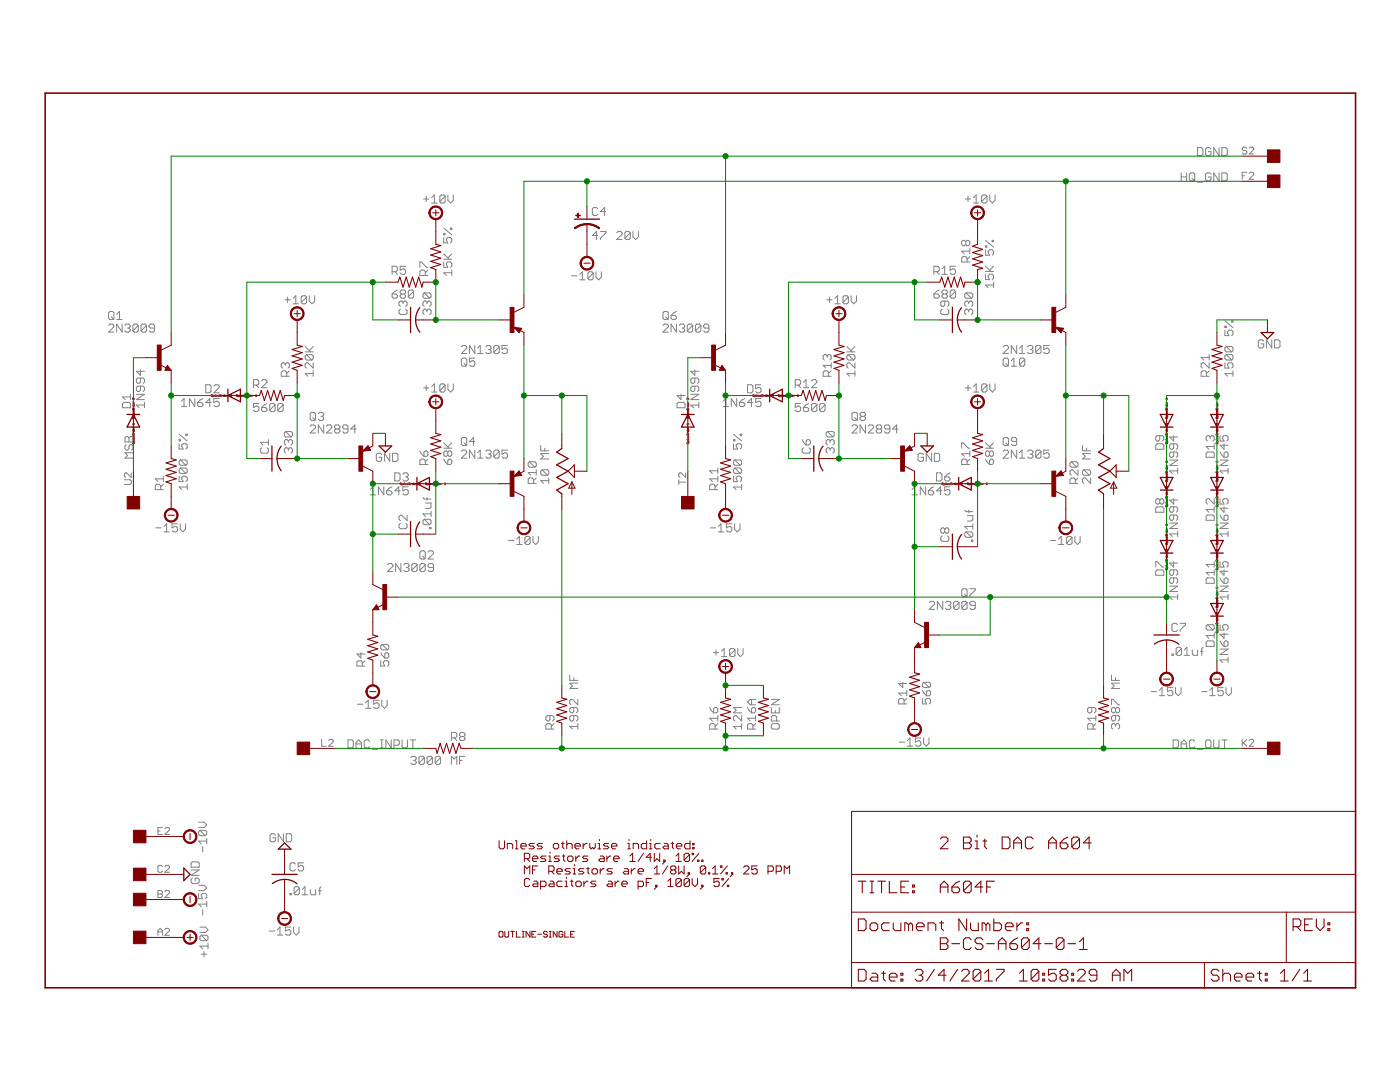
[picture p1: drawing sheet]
<svg xmlns="http://www.w3.org/2000/svg" width="279mm" height="216mm" viewBox="0 0 279 216" stroke-linecap="round" stroke-linejoin="round" font-family="sans-serif">
<g fill="none" stroke="#800080" stroke-width=".2">
<path d="M26.8 79.4v.3l-.2-.3-.2 .1 .1 .2M42.4 78.8l-.2-.1-.1 .2 .3 .2h-.3M42.5 79.1h.3l-.1-.2h-.2v.3M42.9 79.1h.1M42.9 78.9v.2M42.9 78.7h.1M43.4 78.9h-.3l.1 .2h.2M43.5 79h.3l-.1-.1h-.2l.2 .2M43.9 78.7l.2 .1-.1 .3h-.1zM44.2 78.9v.2M44.4 78.9l-.2 .1M44.8 78.7v.4h-.2l-.1-.2h.3"/>
<path d="M44.9 79h.3l-.1-.1h-.2l.2 .2M45.3 78.9v.2M45.5 78.9l-.2 .1M46 78.8h.2l-.2 .3h.2M47.4 78.8h-.2l.2 .2-.1 .1h-.1M47.5 79.1h.3l-.1-.2h-.2v.3M47.9 79.1h.1M47.9 78.9l.1 .2M48 78.7h.1M48.4 78.9h-.2v.2h.2M48.5 79h.3l-.1-.1h-.2l.2 .2M49 78.7l.1 .1v.3h-.2z"/>
<path d="M49.3 78.9v.2M49.4 78.9l-.1 .1M49.8 78.7v.4h-.2v-.2h.2M49.9 79h.3l-.1-.1h-.2l.2 .2M50.3 78.9v.2M50.5 78.9l-.2 .1M51 79.1h.2M51 78.9l.1-.2v.4M137.5 79.4v.3l-.3-.3-.1 .1v.2M150.5 78.8h-.2l.2 .2v.1h-.2M150.6 79.1h.3l-.1-.2h-.2v.3M151 79.1h.1"/>
<path d="M151 78.9l.1 .2M151.1 78.7h.1M151.5 78.9h-.2v.2h.2M151.6 79h.3l-.1-.1h-.2l.2 .2M152.1 78.7l.2 .1-.1 .3h-.2zM152.4 78.9v.2M152.5 78.9l-.1 .1M152.9 78.7v.4h-.2v-.2h.2M153 79h.3l-.1-.1h-.2l.2 .2M153.4 78.9v.2M153.6 78.9l-.2 .1M154.1 78.8h.2l-.2 .3h.2"/>
<path d="M155.6 78.8l-.2-.1-.1 .2 .3 .2h-.3M155.7 79.1h.2v-.2h-.2v.3M156 79.1h.2M156 78.9l.1 .2M156.1 78.7h.1M156.5 78.9h-.2v.2h.2M156.7 79h.2l-.1-.1h-.1l.1 .2M157.1 78.7l.2 .1-.1 .3h-.2zM157.4 78.9v.2M157.6 78.9l-.2 .1M157.9 78.7v.4h-.1l-.1-.2h.2M158.1 79h.2v-.1h-.2l.2 .2"/>
<path d="M158.4 78.9v.2M158.6 78.9l-.2 .1M159.1 79.1h.3M159.1 78.9l.1-.2v.4M233 79.4v.3M233 79.6h-.4l.1 .1M243.1 79.6h-.4l.1 .1M243.1 79.4v.3M26.4 87.8h.1M26.4 82.7h.1M26.4 80.9h.4v.1l-.2 .1v-.2M26.4 85.9h.4v.2h-.2v-.2"/>
<path d="M26.5 88.3l-.1 .2 .2 .1 .2-.3v.3M26.5 81.6h.3v.1l-.3 .1zM26.5 83.3v.2l.2-.2h.1v.2M26.5 86.6h.3v.2h-.3zM26.6 82.3v.2h.2v-.2M26.6 87.3v.3l.2-.1v-.2M26.6 80.2l.1 .2M26.6 81.2l.1 .2M26.6 85.2l.1 .2M26.6 86.3l.1 .2M26.6 86.5h.2M26.6 85.4h.2"/>
<path d="M26.6 81.4h.2M26.6 80.4h.2M26.8 80.6v.2l-.2-.2 .1-.1v.3M26.8 82v.2l-.2-.2 .1-.1v.3M26.8 82.7v.1M26.8 83.2v-.3l-.2 .1v.2h.3M26.8 84.5v.2M26.8 85.6v.2l-.2-.2 .1-.1v.3M26.8 87v.2l-.2-.2h.1v.2M26.8 87.7v.1M26.8 88.2v-.2l-.2-.1v.3h.3M26.8 82.7l-.2 .1"/>
<path d="M26.8 87.8h-.2M26.8 84.6h-.4l.2 .1M80.1 96.4l-.2-.1v.2l.2 .1h-.2M80.2 96.7h.2l.1-.2h-.3v.3M80.6 96.7h.1M80.6 96.5l.1 .2M80.7 96.3h.1M81.1 96.5h-.3l.1 .2h.2M81.2 96.6h.3l-.1-.1h-.2l.2 .2M81.6 96.3l.2 .1v.3l-.2-.1zM82 96.5v.2M82.1 96.5l-.1 .1"/>
<path d="M82.5 96.3v.4h-.2v-.2h.2M82.6 96.6h.3l-.1-.1h-.2l.2 .2M83 96.5v.2M83.2 96.5l-.2 .1M83.7 96.4h.2l-.2 .3h.2M85.1 96.4l-.2-.1v.2l.2 .1h-.2M85.3 96.7h.1l.1-.2h-.2v.3M85.6 96.7h.1M85.6 96.5l.1 .2M85.7 96.3h.1M86.1 96.5h-.2v.2h.2M86.2 96.6h.3l-.1-.1h-.2l.2 .2"/>
<path d="M86.7 96.3l.2 .1-.1 .3-.2-.1zM87 96.5v.2M87.2 96.5l-.2 .1M87.5 96.3v.4l-.2-.1 .1-.1h.1M87.7 96.6h.2l-.1-.1h-.1l.1 .2M88 96.5v.2M88.2 96.5l-.2 .1M88.7 96.7h.3M88.7 96.5l.1-.2v.4M137 87.8h.1M137 82.7h.1M137.1 86.6h.3l.1 .2h-.4z"/>
<path d="M137.1 85.9h.4v.2h-.2l-.1-.2M137.1 81.6h.3l.1 .1-.4 .1zM137.1 80.9h.4v.1l-.2 .1-.1-.2M137.1 88.3v.2l.1 .1 .2-.3v.3M137.1 83.3v.2h.1l.2-.2v.2M137.2 87.3l.1 .3 .2-.1v-.2M137.2 86.5h.3M137.2 85.4h.3M137.2 82.3l.1 .2h.2v-.2M137.2 81.4h.3M137.2 80.4h.3M137.2 80.2l.1 .2"/>
<path d="M137.2 81.2l.1 .2M137.2 85.2l.1 .2M137.2 86.3l.1 .2M137.5 88.2v-.2l-.2-.1-.1 .3h.4M137.5 87.8h-.3M137.5 87l-.1 .2-.2-.2h.1v.2M137.5 85.6l-.1 .2-.2-.2 .1-.1v.3M137.5 84.6h-.4l.1 .1M137.5 83.2v-.2l-.2-.1-.1 .3h.4M137.5 82.7l-.3 .1M137.5 82l-.1 .2-.2-.2 .1-.1v.3M137.5 80.6l-.1 .2-.2-.2 .1-.1v.3"/>
<path d="M137.5 82.7v.1M137.5 84.5v.2M137.5 87.7v.1M188.2 96.4l-.2-.1v.2l.2 .1h-.2M188.4 96.7l.2-.1-.1-.1h-.1v.3M188.7 96.7h.1M188.7 96.5l.1 .2M188.8 96.3h.1M189.2 96.5h-.2v.2h.2M189.3 96.6h.3l-.1-.1h-.2l.2 .2M189.8 96.3l.2 .1-.1 .3-.2-.1zM190.1 96.5v.2"/>
<path d="M190.3 96.5l-.2 .1M190.6 96.3v.4h-.1l-.1-.2h.2M190.8 96.6h.2l-.1-.1h-.1l.1 .2M191.1 96.5v.2M191.3 96.5l-.2 .1M191.8 96.4h.3l-.3 .3h.3M193.3 96.4l-.2-.1-.1 .2 .3 .1h-.3M193.4 96.7l.2-.1v-.1h-.2v.3M193.8 96.7h.1M193.8 96.5v.2M193.8 96.3h.1M194.2 96.5h-.2l.1 .2h.1"/>
<path d="M194.4 96.6h.2v-.1h-.2l.2 .2M194.7 96.4h.3l-.1 .3-.2-.1zM195.1 96.5v.2M195.3 96.5l-.2 .1M195.7 96.3v.4h-.2l-.1-.2h.3M195.8 96.6h.2v-.1h-.2l.2 .2M196.2 96.5v.2M196.3 96.5l-.1 .1M196.8 96.7h.3M196.8 96.5l.2-.2v.4M232.6 87.8h.1M232.6 82.7h.1"/>
<path d="M232.6 95.3h.1M232.6 86.6h.3l.1 .2h-.3zM232.6 85.9h.4l-.1 .2h-.2v-.2M232.6 80.9h.4v.1l-.2 .1-.1-.2M232.6 93.4h.4l-.1 .3-.2-.1v-.2M232.6 98.5h.4l-.1 .2h-.2v-.2M232.7 88.3v.3l.2-.3 .1 .1-.1 .2M232.7 83.3v.2l.2-.2h.1l-.1 .2M232.7 81.6h.2l.1 .1-.3 .1zM232.7 94.1h.2l.1 .2-.3 .1zM232.7 95.8v.3l.2-.3 .1 .1-.1 .2M232.7 99.1h.2l.1 .2-.3 .1z"/>
<path d="M232.7 87.3l.1 .3 .2-.1v-.2M232.7 86.5h.3M232.7 85.4h.3M232.7 82.3l.1 .2h.2v-.2M232.7 81.4h.3M232.7 80.4h.3M232.7 94.9l.1 .2 .2-.1v-.1M232.7 99.9l.1 .2h.2v-.2M232.7 80.2l.2 .2M232.7 81.2l.2 .2M232.7 85.2l.2 .2M232.7 86.3l.2 .2"/>
<path d="M232.7 92.8l.2 .1M232.7 93.8l.2 .2M232.7 97.8l.2 .2M232.7 98.8l.2 .2M232.7 94h.3M232.7 92.9h.3M232.7 99h.3M232.7 98h.3M233 88.2v-.2l-.2-.1-.1 .3h.4M233 87.8h-.3M233 87l-.1 .2-.2-.2h.2v.2M233 85.6l-.1 .2-.2-.2 .2-.1v.3"/>
<path d="M233 83.2v-.2l-.2-.1-.1 .3h.4M233 82.7l-.3 .1M233 82l-.1 .2-.2-.2 .2-.1v.3M233 80.6l-.1 .2-.2-.2 .2-.1v.3M233 84.5v.2l-.3-.2h-.1l.1 .2M233 97v.3l-.3-.3-.1 .1 .1 .2M233 82.7v.1M233 87.7v.1M233 92v.3M233 93.1l-.1 .2-.2-.2h.2v.2M233 94.6l-.1 .1-.2-.1 .2-.1v.2M233 95.2v.2"/>
<path d="M233 95.7v-.2h-.2l-.1 .2h.4M233 98.2l-.1 .1-.2-.1 .2-.1v.2M233 99.6l-.1 .2-.2-.2 .2-.1v.3M233 95.3l-.3 .1M233 92.1h-.4l.1 .2M242.6 87.8h.1M242.6 82.7h.1M242.6 95.3h.1M242.7 86.6h.3l.1 .2h-.4zM242.7 85.9h.4v.2h-.2l-.1-.2M242.7 81.6h.3l.1 .1-.4 .1zM242.7 80.9h.4v.1l-.2 .1-.1-.2"/>
<path d="M242.7 94.2l.3-.1 .1 .2-.4 .1zM242.7 93.4h.4v.2l-.2 .1-.1-.3M242.7 99.2l.3-.1 .1 .2-.4 .1zM242.7 98.5h.4v.2h-.2l-.1-.2M242.7 88.3v.2l.1 .1 .2-.3v.3M242.7 83.3v.2h.1l.2-.2v.2M242.7 95.8v.2l.1 .1 .2-.3v.3M242.8 87.3l.1 .3 .2-.1v-.2M242.8 86.5h.3M242.8 85.4h.3M242.8 82.3l.1 .2h.2v-.2M242.8 81.4h.3"/>
<path d="M242.8 80.4h.3M242.8 94.9l.1 .2 .2-.1v-.1M242.8 94h.3M242.8 92.9h.3M242.8 99.9l.1 .2h.2v-.2M242.8 99h.3M242.8 98h.3M242.8 80.2l.1 .2M242.8 81.2l.1 .2M242.8 85.2l.1 .2M242.8 86.3l.1 .2M242.8 92.8l.1 .1"/>
<path d="M242.8 93.8l.1 .2M242.8 97.8l.1 .2M242.8 98.8l.1 .2M243.1 88.2v-.2l-.2-.1-.1 .3h.4M243.1 87.8h-.3M243.1 87l-.1 .2-.2-.2h.1v.2M243.1 85.6l-.1 .2-.2-.2 .1-.1v.3M243.1 83.2v-.2l-.2-.1-.1 .3h.4M243.1 82.7l-.3 .1M243.1 82l-.1 .2-.2-.2 .1-.1v.3M243.1 80.6l-.1 .2-.2-.2 .1-.1v.3M243.1 95.7l-.1-.2h-.2v.2h.4"/>
<path d="M243.1 95.3l-.3 .1M243.1 94.6l-.1 .1-.2-.1 .1-.1v.2M243.1 93.1l-.1 .2-.2-.2h.1v.2M243.1 92.1h-.4l.1 .2M243.1 99.6l-.1 .2-.2-.2 .1-.1v.3M243.1 98.2l-.1 .1-.2-.1 .1-.1v.2M243.1 97v.3l-.3-.3-.1 .1v.2M243.1 84.5v.2l-.3-.2h-.1v.2M243.1 82.7v.1M243.1 87.7v.1M243.1 92v.3M243.1 95.2v.2"/>
<path d="M232.6 107.9h.1M232.6 112.9h.1M232.6 100.3h.1M232.6 106.7h.3l.1 .2h-.3zM232.6 106h.4l-.1 .3-.2-.1v-.2M232.6 111h.4l-.1 .3-.2-.1v-.2M232.7 108.4v.3l.2-.3 .1 .1-.1 .2M232.7 100.9v.2l.2-.2h.1l-.1 .2M232.7 111.7h.2l.1 .2-.3 .1zM232.7 113.5v.2l.2-.2h.1l-.1 .2M232.7 107.4l.1 .3 .2-.1v-.2M232.7 112.5l.1 .2 .2-.1v-.1"/>
<path d="M232.7 105.3l.2 .2M232.7 106.4l.2 .2M232.7 110.4l.2 .2M232.7 111.4l.2 .2M232.7 106.6h.3M232.7 105.5h.3M232.7 111.6h.3M232.7 110.6h.3M233 109.6v.3l-.3-.3-.1 .1 .1 .2M233 100.3v.1M233 100.8v-.2l-.2-.1-.1 .3h.4M233 104.6v.2"/>
<path d="M233 105.7l-.1 .2-.2-.2 .2-.1v.3M233 107.1l-.1 .2-.2-.2h.2v.2M233 107.8v.1M233 108.3v-.2h-.2l-.1 .2h.4M233 110.7l-.1 .2-.2-.2h.2v.2M233 112.2l-.1 .1-.2-.1 .2-.1v.2M233 112.8v.2M233 113.3v-.2h-.2l-.1 .2h.4M233 100.3l-.3 .1M233 107.9h-.3M233 112.9l-.3 .1M233 104.7h-.4l.1 .1"/>
<path d="M242.6 107.9h.1M242.6 112.9h.1M242.6 100.3h.1M242.7 118.6h.4v.2h-.2l-.1-.2M242.7 106.7h.3l.1 .2h-.4zM242.7 106h.4v.2l-.2 .1-.1-.3M242.7 111.8l.3-.1 .1 .2-.4 .1zM242.7 111h.4v.2l-.2 .1-.1-.3M242.7 108.4v.3l.2-.3 .2 .1-.1 .2M242.7 113.5v.1l.1 .1 .2-.2v.2M242.7 100.9v.2l.2-.2h.2l-.1 .2M242.7 119.3h.3l.1 .1-.4 .1z"/>
<path d="M242.8 107.4l.1 .3 .2-.1v-.2M242.8 106.6h.3M242.8 105.5h.3M242.8 112.5l.1 .2 .2-.1v-.1M242.8 111.6h.3M242.8 110.6h.3M242.8 120l.1 .2h.2v-.2M242.8 105.3l.1 .2M242.8 106.4l.1 .2M242.8 110.4l.1 .2M242.8 111.4l.1 .2M242.8 117.9l.1 .2"/>
<path d="M242.8 119l.1 .1M242.8 119.1h.3M242.8 118.1h.3M243.1 108.3v-.2h-.2l-.1 .2h.4M243.1 107.9h-.3M243.1 107.1l-.1 .2-.2-.2h.1v.2M243.1 105.7l-.1 .2-.2-.2 .1-.1v.3M243.1 104.7h-.4l.1 .1M243.1 113.3v-.2h-.2l-.1 .2h.4M243.1 112.9l-.3 .1M243.1 112.2l-.1 .1-.2-.1 .1-.1v.2M243.1 110.7l-.1 .2-.2-.2h.1v.2"/>
<path d="M243.1 109.6v.3l-.3-.3-.1 .1v.2M243.1 100.8v-.2l-.2-.1-.1 .3h.4M243.1 100.3l-.3 .1M243.1 100.3v.1M243.1 104.6v.2M243.1 107.8v.1M243.1 112.8v.2M243.1 117.2v.2M243.1 118.3l-.1 .2-.2-.2 .1-.1v.3M243.1 119.7l-.1 .2-.2-.2 .1-.1v.3M243.1 117.3h-.4l.1 .1M242.6 120.4h.1"/>
<path d="M242.6 125.5h.1M242.7 123.6h.4v.2l-.2 .1-.1-.3M242.7 121v.2h.1l.2-.2v.2M242.7 124.3h.3l.1 .2h-.4zM242.7 126v.2l.1 .1 .2-.3v.3M242.8 125l.1 .3 .2-.1v-.2M242.8 122.9l.1 .2M242.8 124l.1 .2M242.8 124.2h.3M242.8 123.1h.3M243.1 120.9v-.2l-.2-.1-.1 .3h.4M243.1 122.2v.2l-.3-.2-.1 .1v.1"/>
<path d="M243.1 120.4v.1M243.1 123.3l-.1 .2-.2-.2 .1-.1v.3M243.1 124.7l-.1 .2-.2-.2h.1v.2M243.1 125.4v.1M243.1 125.9l-.1-.3-.2 .1v.2h.4M243.1 120.4l-.3 .1M243.1 125.5h-.3"/>
</g>
<g fill="none" stroke="#808080" stroke-width=".2">
<path d="M84.5 39.7h1.1M85.1 39.2v1M86.1 39.4l.6-.5v1.6M88.8 39.2v1l-.2 .3h-.6l-.2-.3M88.8 39.2l-.2-.3h-.6l-.2 .3v1M88.8 39.2l-1 1M89.4 38.9v1.1l.5 .5 .6-.5v-1.1M192.7 39.7h1M193.2 39.2v1M194.3 39.4l.5-.5v1.6M197 39.2v1l-.3 .3h-.5l-.3-.3M197 39.2l-.3-.3h-.5l-.3 .3v1"/>
<path d="M197 39.2l-1.1 1M197.5 38.9v1.1l.6 .5 .5-.5v-1.1M235.7 34.5v1.6M235.7 35.3h1.1M236.8 34.5v1.6M237.4 34.8l.2-.3h.6l.2 .3v1l-.2 .3h-.6l-.2-.3zM237.9 35.6l.5 .5M239 36.4h1.1M239 29.5h.8l.3 .2v1.1l-.3 .3h-.8zM241.7 34.8l-.3-.3h-.5l-.3 .3v1l.3 .3h.5l.3-.3v-.5h-.6M241.7 29.7l-.3-.2h-.5l-.3 .2v1.1l.3 .3h.5l.3-.3v-.5h-.6M243.3 29.5v1.6l-1.1-1.6v1.6"/>
<path d="M243.3 34.5v1.6l-1.1-1.6v1.6M243.8 34.5h.8l.3 .3v1l-.3 .3h-.8zM243.8 29.5h.8l.3 .2v1.1l-.3 .3h-.8zM247.9 35.1h.5M248.8 29.6l-.2-.2h-.5l-.2 .2v.2l.2 .2h.5l.2 .3v.2l-.2 .2h-.5l-.2-.2M248.8 34.4h-.9v1.4M249.3 29.6l.2-.2h.5l.2 .2v.2l-.9 .9h.9M249.3 34.6l.2-.2h.5l.2 .2v.2l-.9 1h.9M56.9 59.8h1M57.4 59.3v1M58.5 59.5l.5-.5v1.6M61.2 59.3v1l-.3 .3h-.5l-.3-.3"/>
<path d="M61.2 59.3l-.3-.3h-.5l-.3 .3v1M61.2 59.3l-1.1 1M61.7 59v1.1l.6 .5 .5-.5v-1.1M78.3 58.7h.8l.2 .2v.3l-.2 .3h-.6l-.2-.3zM78.3 54.2h.8l.2-.3v-.5l-.2-.3h-.8v1.6M78.8 54.2l.5 .5M79.3 57.9l-.5 .2-.5 .6M80.1 58.7l-.2 .2v.3l.2 .3h.6l.2-.3v-.3l-.2-.2M80.1 58.7h.6M80.1 58.7l-.2-.3v-.3l.2-.2h.6l.2 .2v.3l-.2 .3M80.9 53.1h-1v.8l.5-.2h.3l.2 .2v.6l-.2 .2h-.6l-.2-.2M82.5 58.1v1.1l-.2 .3h-.6l-.2-.3"/>
<path d="M82.5 58.1l-.2-.2h-.6l-.2 .2v1.1M82.5 58.1l-1 1.1M83.8 53.3v-1h.3l1 1h.3M84.7 58.4h1l.3 .3v.5l-.3 .3M84.7 58.4l-.3 .3v.5l.3 .3h1M84.7 58.4l1 1.1M84.9 55v-.8l-.3-.3h-.5l-.3 .3v.8h1.6M85.4 53.9l-.5 .5M86.1 40.5h1.1M88.6 47.4v1.1h.8l-.3-.6v-.2l.3-.3h.5l.3 .3v.5l-.3 .3M88.6 52.3v1h.8l-.3-.8 .3-.2h.5l.3 .2v.6l-.3 .2M88.6 46.6h.2v.3h-.2z"/>
<path d="M88.6 51.7h1.6M88.6 50.7l1 1M88.6 45.5l1.6 1.4M89.9 45.5h.3v.3h-.3zM90.2 54.4h-1.6l.5 .6M90.2 53.9v1.1M90.2 50.7l-.8 .8M114.1 55h1M115.7 54.8l.5-.6v1.6M115.7 55.8h1.1M118.4 54.5l-.3-.3h-.5l-.3 .3v1.1M118.4 54.5v1.1l-.3 .2h-.5l-.3-.2"/>
<path d="M118.4 54.5l-1.1 1.1M118.9 54.2v1.1l.6 .5 .5-.5v-1.1M119.3 47h-1.1l.8-.8v1.6M119.3 41.7l-.3-.3h-.5l-.3 .3v1.1l.3 .2h.5l.3-.2M119.8 46.2h1.1v.3l-1.1 1v.3M120.9 42.2h-1.1l.8-.8v1.6M123.1 46.5l.3-.3h.5l.3 .3v.2l-1.1 1.1h1.1M125.8 46.5l-.3-.3h-.5l-.3 .3v1M125.8 46.5v1l-.3 .3h-.5l-.3-.3M125.8 46.5l-1.1 1M126.3 46.2v1.1l.6 .5 .5-.5v-1.1M165 59.8h1.1"/>
<path d="M165.5 59.3v1M166.6 59.5l.6-.5v1.6M169.3 59.3v1l-.3 .3h-.5l-.3-.3M169.3 59.3l-.3-.3h-.5l-.3 .3v1M169.3 59.3l-1.1 1M169.9 59v1.1l.5 .5 .5-.5v-1.1M186.4 58.7h.8l.3 .2v.3l-.3 .3h-.6l-.2-.3zM186.4 54.2h.8l.3-.3v-.5l-.3-.3h-.8v1.6M186.9 54.2l.6 .5M187.5 57.9l-.6 .2-.5 .6M188 53.7l.5-.6v1.6M188 54.7h1.1"/>
<path d="M188.3 58.7l-.3 .2v.3l.3 .3h.5l.3-.3v-.3l-.3-.2M188.3 58.7h.5M188.3 58.7l-.3-.3v-.3l.3-.2h.5l.3 .2v.3l-.3 .3M190.7 58.1v1.1l-.3 .3h-.5l-.3-.3M190.7 58.1l-.3-.2h-.5l-.3 .2v1.1M190.7 53.1h-1.1v.8l.8-.2 .3 .2v.6l-.3 .2h-.5l-.3-.2M190.7 58.1l-1.1 1.1M192.7 48.2l-.2-.2h-.3l-.3 .2v.6l.3 .2h.3l.2-.2M192.7 48.2l.3-.2h.3l.2 .2v.6l-.2 .2h-.3l-.3-.2M192.7 48.2v.6M192.8 58.4l-.3 .3v.5l.3 .3h1.1M192.8 58.4h1.1l.2 .3v.5l-.2 .3"/>
<path d="M192.8 58.4l1.1 1.1M193 52.3v-.8l-.3-.3h-.5l-.3 .3v.8h1.6M193.5 49.6v1.1M193.5 51.2l-.5 .6M193.5 50.1h-1.6l.6 .6M194.3 40.5h1M196.7 49.8v1.1h.8l-.3-.5v-.3l.3-.3h.5l.3 .3v.6l-.3 .2M196.7 54.7v1.1h.8l-.3-.5v-.3l.3-.3h.5l.3 .3v.5l-.3 .3M196.7 49h.3v.3h-.3zM196.7 54.2h1.6M196.7 53.1l1.1 1.1M196.7 48l1.6 1.3"/>
<path d="M198 48h.3v.2h-.3zM198.3 56.3v1.1M198.3 56.9h-1.6l.5 .5M198.3 53.1l-.8 .8M21.7 64.9l.2-.2h.6l.2 .2v.3l-1 1.1h1M21.9 62.1h.6l.2 .3v1.1l-.2 .3h-.6l-.2-.3v-1.1zM22.2 63.2l.5 .6M23.3 63.8h1.1M23.3 62.7l.5-.6v1.7M24.4 64.7v1.6l-1.1-1.6v1.6M24.9 64.9l.3-.2h.5l.3 .2v.3l-.3 .3M25.4 65.5h.3"/>
<path d="M25.7 65.5l.3 .2v.3l-.3 .3h-.5l-.3-.3M26.1 78.7v1M26.1 79.2h-1.7l.6 .5M27.2 78.7h1.6l-1.6 1h1.6M27.6 64.9v1.1l-.3 .3h-.5l-.3-.3M27.6 64.9l-.3-.2h-.5l-.3 .2v1.1M27.6 64.9l-1.1 1.1M28 75.4v.8l-.3 .3h-.2l-.3-.3v-.5l.3-.3h1.1l.2 .3v.5l-.2 .3M28 77v.9l-.3 .2h-.2l-.3-.2v-.6l.3-.3h1.1l.2 .3v.6l-.2 .2M28 73.8v1.1l-.8-.8h1.6M29.2 64.9v1.1l-.2 .3h-.6l-.2-.3M29.2 64.9l-.2-.2h-.6l-.2 .2v1.1"/>
<path d="M29.2 64.9l-1 1.1M30.8 65.5h-.8l-.2-.3v-.3l.2-.2h.6l.2 .2v1.1l-.2 .3h-.6l-.2-.3M38.9 79.5v1.6l-1.1-1.6v1.6M40.5 79.5l-.5 .3-.6 .5M41.1 76.8h.8l.2 .2v1.1l-.2 .3h-.8zM42.7 77l.2-.2h.6l.3 .2v.3l-1.1 1.1h1.1M43.8 79.5h-1.1v.8l.8-.2 .3 .2v.6l-.3 .2h-.6l-.2-.2M50.6 76.8h.8l.2-.2v-.6l-.2-.2h-.8v1.6M51.1 76.8l.5 .6M52.2 76l.3-.2h.5l.3 .2v.3l-1.1 1.1h1.1M56.9 72.6l-.2-.2h-.3l-.3 .2v.6l.3 .2M56.9 72.6l.3-.2h.3l.2 .2v.6l-.2 .2"/>
<path d="M56.9 72.6v.3M57.2 75.1v-.8l-.3-.3h-.5l-.3 .3v.8h1.6M57.7 74l-.5 .5M58.5 60.6h1.1M60.9 70.2h1.6M60.9 69.2l1.1 1M61.2 70.8h1l.3 .2v.6l-.3 .2M61.2 70.8l-.3 .2v.6l.3 .2h1M61.2 70.8l1 1M62.5 74.5h-1.6l.5 .6M62.5 72.4v1l-1.1-1h-.2l-.3 .2v.6l.3 .2M62.5 74v1.1"/>
<path d="M62.5 69.2l-.8 .8M79.9 61.7l-.3 .3v.5l.3 .3h1.1l.2-.3v-.5l-.2-.3M80.4 60.3l-.2-.2h-.3l-.3 .2v.6l.3 .2M80.4 60.3l.3-.2h.3l.2 .2v.6l-.2 .2M80.4 60.3v.3M84.5 77.4h1.1M85.1 76.9v1.1M85.2 60.3l.3-.2h.2l.3 .2v.6l-.3 .2M85.2 62l.3-.3h.2l.3 .3v.5l-.3 .3M85.2 60.3l-.3-.2h-.2l-.3 .2v.6l.3 .2M85.2 62l-.3-.3h-.2l-.3 .3v.5l.3 .3M85.2 60.3v.3"/>
<path d="M85.2 62v.2M86.1 77.2l.6-.6v1.6M86.1 78.2h1.1M88.8 76.9l-.2-.3h-.6l-.2 .3v1.1M88.8 76.9v1.1l-.2 .2h-.6l-.2-.2M88.8 76.9l-1 1.1M89.4 76.6v1.1l.5 .5 .6-.5v-1.1M92.1 69.2l.3-.3h.5l.3 .3v.3l-1.1 1h1.1M92.1 71.7l.3-.2h.5l.3 .2v1.1l-.3 .3h-.5l-.3-.3zM92.6 72.5l.6 .6M94.8 68.9v1.6l-1.1-1.6v1.6M94.8 71.5h-1.1v.8l.5-.3h.3l.3 .3v.5l-.3 .3h-.5l-.3-.3"/>
<path d="M95.3 69.5l.5-.6v1.6M95.3 70.5h1.1M96.9 69.2l.3-.3h.5l.3 .3v.3l-.3 .2M97.5 69.7h.2M97.7 69.7l.3 .3v.3l-.3 .2h-.5l-.3-.2M99.6 69.2l-.2-.3h-.6l-.2 .3v1.1M99.6 69.2v1.1l-.2 .2h-.6l-.2-.2M99.6 69.2l-1 1.1M101.3 68.9h-1.1v.8l.5-.2h.3l.3 .2v.6l-.3 .2h-.5l-.3-.2M132.3 64.9l.3-.2h.5l.3 .2v.3l-1.1 1.1h1.1M132.6 62.1h.5l.3 .3v1.1l-.3 .3h-.5l-.3-.3v-1.1zM132.8 63.2l.6 .6"/>
<path d="M133.9 62.9h.8l.3 .3v.3l-.3 .3h-.5l-.3-.3zM135 64.7v1.6l-1.1-1.6v1.6M135 62.1l-1.1 .8M135.6 64.9l.2-.2h.6l.2 .2v.3l-.2 .3M135.9 78.7v1l-.8-.8h1.6M136.1 65.5h.3M136.4 65.5l.2 .2v.3l-.2 .3h-.6l-.2-.3M137.9 78.7h1.6l-1.6 1h1.6M138.2 64.9v1.1l-.2 .3h-.6l-.2-.3M138.2 64.9l-.2-.2h-.6l-.2 .2v1.1M138.2 64.9l-1 1.1M138.7 77v.9l-.3 .2h-.3l-.2-.2v-.6l.2-.3h1.1l.3 .3v.6l-.3 .2"/>
<path d="M138.7 75.4v.8l-.3 .3h-.3l-.2-.3v-.5l.2-.3h1.1l.3 .3v.5l-.3 .3M138.7 73.8v1.1l-.8-.8h1.6M139.9 64.9v1.1l-.3 .3h-.5l-.3-.3M139.9 64.9l-.3-.2h-.5l-.3 .2v1.1M139.9 64.9l-1.1 1.1M141.5 65.5h-.8l-.3-.3v-.3l.3-.2h.5l.3 .2v1.1l-.3 .3h-.5l-.3-.3M147 79.5v1.6l-1.1-1.6v1.6M148.6 79.5l-1 .8M149.2 76.8h.8l.3 .2v1.1l-.3 .3h-.8zM151.9 79.5h-1.1v.8l.8-.2 .3 .2v.6l-.3 .2h-.5l-.3-.2M151.9 76.8h-1.1v.8l.5-.3h.3l.3 .3v.5l-.3 .3h-.5l-.3-.3M158.7 76.8h.8l.3-.2v-.6l-.3-.2h-.8v1.6"/>
<path d="M159.3 76.8l.5 .6M160.3 77.4h1.1M160.3 76.3l.6-.5v1.6M161.9 76l.3-.2h.6l.2 .2v.3l-1.1 1.1h1.1M165.1 71l-.3-.2h-.3l-.2 .2v.6l.2 .2M165.1 71l.2-.2h.3l.3 .2v.6l-.3 .2M165.1 71v.3M165.3 75.1v-.8l-.2-.3h-.6l-.2 .3v.8h1.6M165.9 72.9h-1.6l.5 .5M165.9 74l-.6 .5M165.9 72.4v1M166.6 60.6h1.1"/>
<path d="M169 70.2h1.6M169 69.2l1.1 1M169.3 70.8l-.3 .2v.6l.3 .2h1.1M169.3 70.8h1.1l.2 .2v.6l-.2 .2M169.3 70.8l1.1 1M170.6 74.5h-1.6l.6 .6M170.6 72.4v1l-1-1h-.3l-.3 .2v.6l.3 .2M170.6 74v1.1M170.6 69.2l-.8 .8M188 61.7l-.3 .3v.5l.3 .3h1.1l.3-.3v-.5l-.3-.3M188.6 60.1v.8l-.3 .2h-.3l-.3-.2v-.6l.3-.2h1.1l.3 .2v.6l-.3 .2M192.7 77.4h1"/>
<path d="M193.2 76.9v1.1M193.3 62l-.2-.3h-.3l-.3 .3v.5l.3 .3M193.3 62l.3-.3h.3l.2 .3v.5l-.2 .3M193.3 60.3l-.2-.2h-.3l-.3 .2v.6l.3 .2M193.3 60.3l.3-.2h.3l.2 .2v.6l-.2 .2M193.3 60.3v.3M193.3 62v.2M194.3 77.2l.5-.6v1.6M194.3 78.2h1M197 76.9l-.3-.3h-.5l-.3 .3v1.1M197 76.9v1.1l-.3 .2h-.5l-.3-.2M197 76.9l-1.1 1.1"/>
<path d="M197.5 76.6v1.1l.6 .5 .5-.5v-1.1M200.2 69.2l.3-.3h.5l.3 .3v.3l-1.1 1h1.1M200.5 71.5h.5l.3 .2v1.1l-.3 .3h-.5l-.3-.3v-1.1zM200.7 72.5l.6 .6M201.8 73.1h1.1M201.8 72l.6-.5v1.6M202.9 68.9v1.6l-1.1-1.6v1.6M203.5 70.5h1M203.5 69.5l.5-.6v1.6M204.5 71.7l-.2-.2h-.6l-.2 .2v1.1M204.5 71.7v1.1l-.2 .3h-.6l-.2-.3M204.5 71.7l-1 1.1"/>
<path d="M205.1 69.2l.2-.3h.6l.2 .3v.3l-.2 .2M205.6 69.7h.3M205.9 69.7l.2 .3v.3l-.2 .2h-.6l-.2-.2M207.8 69.2v1.1l-.3 .2h-.6l-.2-.2M207.8 69.2l-.3-.3h-.6l-.2 .3v1.1M207.8 69.2l-1.1 1.1M209.4 68.9h-1.1v.8l.6-.2h.2l.3 .2v.6l-.3 .2h-.5l-.3-.2M240.8 75.1v-.8l-.3-.3h-.5l-.3 .3v.8h1.6M241.3 72.4v1l-1.1-1h-.2l-.3 .2v.6l.3 .2M241.3 74l-.5 .5M241.3 70.8v1M241.3 71.3h-1.6l.5 .5"/>
<path d="M244.5 72.4v1h.8l-.3-.8 .3-.2h.5l.3 .2v.6l-.3 .2M244.5 65.9v1.1h.8l-.3-.6v-.2l.3-.3h.5l.3 .3v.5l-.3 .3M244.5 65.1h.2v.3h-.2zM244.5 64l1.6 1.4M244.7 70.8l-.2 .2v.6l.2 .2h1.1M244.7 70.8h1.1l.3 .2v.6l-.3 .2M244.7 69.2l-.2 .2v.6l.2 .2h1.1M244.7 69.2h1.1l.3 .2v.6l-.3 .2M244.7 70.8l1.1 1M244.7 69.2l1.1 1M245.8 64h.3v.3h-.3zM246.1 74.5h-1.6l.5 .6"/>
<path d="M246.1 74v1.1M252.2 68.1l-.3-.3h-.5l-.3 .3v1.1l.3 .2h.5l.3-.2v-.6h-.5M253.8 67.8v1.6l-1-1.6v1.6M254.4 67.8h.8l.2 .3v1.1l-.2 .2h-.8zM24.7 80.3h1.1l.3 .3v.8h-1.7v-.8zM24.8 95.7h1.2l.2 .3v.4l-.2 .3h-1.2M25.2 87.1h.3l.2 .3 .3-.3h.3l.2 .3v.8h-1.6v-.8zM25.2 88.7l-.3 .3v.5l.3 .3h.3l.2-.3v-.5l.3-.3h.3l.2 .3v.5l-.2 .3M25.7 87.4v.8M26.2 94.4v.9l-.9-.9-.5 .2v.4l.3 .3M26.5 90.3h-1.6l.6 .6-.6 .5h1.6M28.8 80.8h-1.6l.5 .6"/>
<path d="M28.8 80.3v1.1M32.1 97.7v-.8l-.3-.3h-.5l-.3 .3v.8h1.6M32.6 96.6l-.5 .6M32.6 95.5h-1.6l.5 .6M32.6 95v1.1M35.8 87.7h.2v.3h-.2zM35.8 88.5v1.1h.8l-.3-.5v-.3l.3-.3h.5l.3 .3v.5l-.3 .3M35.8 95v1.1h.8l-.3-.6v-.2l.3-.3h.5l.3 .3v.5l-.3 .3M35.8 86.6l1.6 1.4M36 91.8h1.1l.3 .2v.6l-.3 .2M36 93.4h1.1l.3 .3v.5l-.3 .3M36 91.8l-.2 .2v.6l.2 .2h1.1"/>
<path d="M36 93.4l-.2 .3v.5l.2 .3h1.1M36 93.4l1.1 1.1M36 91.8l1.1 1M36.2 80.1l.5-.6v1.6M36.2 81.1h1.1M37.1 86.6h.3v.3h-.3zM37.4 97.2h-1.6l.5 .5M37.4 96.6v1.1M39.4 80.3h.8l.3 .3v.3l-.3 .2h-.5l-.3-.2zM42.1 80.3h-1l.8-.8v1.6M51.6 80.5h-1v.8l.5-.3h.3l.2 .3v.6l-.2 .2h-.6l-.2-.2M52.2 81.3h.8l.3 .3v.3l-.3 .2h-.5l-.3-.2z"/>
<path d="M52.2 89.3l-.2 .3v.5l.2 .3h1.1l.3-.3v-.5l-.3-.3M53.3 80.5l-.6 .3-.5 .5M53.6 87.7v1.1M53.6 88.3h-1.6l.5 .5M54.9 80.8l-.3-.3h-.5l-.3 .3v1.1M54.9 80.8v1.1l-.3 .2h-.5l-.3-.2M54.9 80.8l-1.1 1.1M56.5 80.8l-.2-.3h-.6l-.3 .3v1.1M56.5 80.8v1.1l-.2 .2h-.6l-.3-.2M56.5 80.8l-1.1 1.1M57 86.1h1.1l.3 .3v.5l-.3 .3M57 86.1l-.3 .3v.5l.3 .3h1.1"/>
<path d="M57 86.1l1.1 1.1M57.6 89.6l.2-.3h.3l.3 .3v.5l-.3 .3M57.6 89.6l-.3-.3h-.3l-.3 .3v.5l.3 .3M57.6 88l-.3-.3h-.3l-.3 .3v.5l.3 .3M57.6 88v.3M57.6 89.6v.3M57.6 88l.2-.3h.3l.3 .3v.5l-.3 .3M61.9 85l.3-.2h.5l.3 .2v.3l-1.1 1.1h1.1M61.9 82.5l.3-.2h.5l.3 .2v1.1l-.3 .3h-.5l-.3-.3zM62.4 83.3l.6 .6M63.5 82.5l.3-.2h.5l.3 .2v.3l-.3 .3M64.1 83.1h.2"/>
<path d="M64.3 83.1l.3 .2v.3l-.3 .3h-.5l-.3-.3M64.6 84.8v1.6l-1.1-1.6v1.6M65.2 85l.2-.2h.6l.2 .2v.3l-1 1.1h1M67 85.6l-.2 .3v.2l.2 .3h.6l.2-.3v-.2l-.2-.3M67 85.6l-.2-.3v-.3l.2-.2h.6l.2 .2v.3l-.2 .3M67 85.6h.6M69.4 85.6h-.8l-.2-.3v-.3l.2-.2h.6l.2 .2v1.1l-.2 .3h-.6l-.2-.3M71.1 85.6h-1.1l.8-.8v1.6M73.9 97.7l.5-.6v1.6M73.9 98.7h1.1M76.2 90.7l-.3-.3h-.5l-.3 .3v1.1l.3 .3h.5l.3-.3v-.6h-.6M76.6 97.1v1.6l-1.1-1.6v1.6"/>
<path d="M77.2 97.9h.8l.2 .3v.3l-.2 .2h-.6l-.2-.2zM77.8 90.4v1.7l-1.1-1.7v1.7M78.2 97.1l-.5 .3-.5 .5M78.3 90.4h.8l.3 .3v1.1l-.3 .3h-.8zM78.8 94.4h.8l.2 .2v1.1l-.2 .3h-.8zM79.8 97.9h-1l.8-.8v1.6M80.4 94.6l.3-.2h.5l.3 .2v.3l-.3 .3M80.9 95.2h.3M81.2 95.2l.3 .2v.3l-.3 .3h-.5l-.3-.3M81.5 97.1h-1.1v.8l.5-.2h.3l.3 .2v.6l-.3 .2h-.5l-.3-.2M83.8 90l.3 .5 .5 .6M84.4 99.3l.3 .3h1.3"/>
<path d="M84.9 92.7v-.8l-.3-.3h-.5l-.3 .3v.8h1.6M84.9 90h.2l.3 .3v.5l-.3 .3h-.5v-.8zM85.2 99.3v.5M85.4 91.6l-.5 .5M88.6 91.6l.2 .5 .6 .6M88.6 89.4h1.6M88.6 88.4l1 1M89.4 90.3l.2-.3h.3l.3 .3v.5l-.3 .3h-.3l-.2-.3M89.4 90.3l-.3-.3h-.3l-.2 .3v.5l.2 .3h.3l.3-.3M89.4 90.3v.5M89.6 91.6h.3l.3 .3v.5l-.3 .3h-.5v-.8zM90.2 88.4l-.8 .8"/>
<path d="M92.1 90.1l.3-.3h.5l.3 .3v.2l-1.1 1.1h1.1M92.4 87.3h.5l.3 .3v1l-.3 .3h-.5l-.3-.3v-1zM92.6 88.4l.6 .5M94.8 89.8v1.6l-1.1-1.6v1.6M94.8 88.1h-1.1l.8-.8v1.6M95.3 91.4h1.1M95.3 90.3l.5-.5v1.6M96.9 90.1l.3-.3h.5l.3 .3v.2l-.3 .3M97.5 90.6h.2M97.7 90.6l.3 .3v.3l-.3 .2h-.5l-.3-.2M99.6 90.1v1.1l-.2 .2h-.6l-.2-.2M99.6 90.1l-.2-.3h-.6l-.2 .3v1.1"/>
<path d="M99.6 90.1l-1 1.1M101.3 89.8h-1.1v.8l.5-.3h.3l.3 .3v.6l-.3 .2h-.5l-.3-.2M105.7 92.1l-.3 .3v.5l.3 .3h1M105.7 92.1h1l.3 .3v.5l-.3 .3M105.7 92.1l1 1.1M106.5 96.5v-.8l-.3-.3h-.5l-.3 .3v.8h1.6M107 95.4l-.5 .5M107 94.3h-1.6l.5 .5M107 93.7v1.1M107.9 88.9v1.1h1.6M108.2 93.7h1.1l.2 .3v.6l-.2 .2M108.2 93.7l-.3 .3v.6l.3 .2h1.1"/>
<path d="M108.2 93.7l1.1 1.1M108.7 89.4v.6M109.5 90.5h-1.6l.6 .6-.6 .5h1.6M109.5 95.9h-1.6l.6 .6M109.5 95.4v1.1M135.4 80.3h1l.3 .3v.8h-1.6v-.8zM135.5 96.2h1.3M135.5 95.7v1M136.8 94.4v.9l-.9-.9h-.2l-.2 .2v.4l.2 .3M139.5 80.8h-1.6l.5 .6M139.5 80.3v1.1M142.7 97.7v-.8l-.3-.3h-.5l-.3 .3v.8h1.7"/>
<path d="M143.3 93.9h-1.7l.6 .6M143.3 95.5h-1.7l.6 .6M143.3 96.6l-.6 .6M143.3 93.4v1.1M143.3 95v1.1M144.3 81.1h1.1M144.3 80.1l.6-.6v1.6M146.4 87.7h.3v.3h-.3zM146.4 95v1.1h.8l-.3-.6v-.2l.3-.3h.5l.3 .3v.5l-.3 .3M146.4 88.5v1.1h.8l-.3-.8 .3-.3h.5l.3 .3v.5l-.3 .3M146.4 86.6l1.6 1.4M146.7 93.4l-.3 .3v.5l.3 .3h1"/>
<path d="M146.7 93.4h1l.3 .3v.5l-.3 .3M146.7 91.8l-.3 .2v.6l.3 .2h1M146.7 91.8h1l.3 .2v.6l-.3 .2M146.7 93.4l1 1.1M146.7 91.8l1 1M147.6 80.3h.8l.2 .3v.3l-.2 .2h-.6l-.2-.2zM147.7 86.6h.3v.3h-.3zM148 97.2h-1.6l.5 .5M148 96.6v1.1M150.3 80.3h-1.1l.8-.8v1.6M159.8 80.5h-1.1v.8l.8-.3 .3 .3v.6l-.3 .2h-.5l-.3-.2M160.1 87.7l.3 .6 .5 .5"/>
<path d="M160.3 81.3h.8l.3 .3v.3l-.3 .2h-.5l-.3-.2zM160.4 89.3l-.3 .3v.5l.3 .3h1l.3-.3v-.5l-.3-.3M160.9 88l.3-.3h.2l.3 .3v.5l-.3 .3h-.5zM161.4 80.5l-.5 .3-.6 .5M163 80.8l-.2-.3h-.6l-.3 .3v1.1M163 80.8v1.1l-.2 .2h-.6l-.3-.2M163 80.8l-1.1 1.1M164.7 80.8l-.3-.3h-.5l-.3 .3v1.1M164.7 80.8v1.1l-.3 .2h-.5l-.3-.2M164.7 80.8l-1.1 1.1M165.1 86.1l-.2 .3v.5l.2 .3h1.1M165.1 86.1h1.1l.3 .3v.5l-.3 .3"/>
<path d="M165.1 86.1l1.1 1.1M165.7 89.6l-.3-.3h-.3l-.2 .3v.5l.2 .3M165.7 89.6l.2-.3h.3l.3 .3v.5l-.3 .3M165.7 88l-.3-.3h-.3l-.2 .3v.5l.2 .3M165.7 88l.2-.3h.3l.3 .3v.5l-.3 .3M165.7 88v.3M165.7 89.6v.3M170 85l.3-.2h.5l.3 .2v.3l-1.1 1.1h1.1M170 82.5l.3-.2h.5l.3 .2v1.1l-.3 .3h-.5l-.3-.3zM170.6 83.3l.5 .6M171.9 83.1l-.3-.3v-.3l.3-.2h.5l.3 .2v.3l-.3 .3M171.9 83.1l-.3 .2v.3l.3 .3h.5l.3-.3v-.3l-.3-.2"/>
<path d="M171.9 83.1h.5M172.7 84.8v1.6l-1.1-1.6v1.6M173.3 85l.2-.2h.6l.2 .2v.3l-1 1.1h1M175.2 85.6l-.3 .3v.2l.3 .3h.5l.3-.3v-.2l-.3-.3M175.2 85.6l-.3-.3v-.3l.3-.2h.5l.3 .2v.3l-.3 .3M175.2 85.6h.5M177.6 85.6h-.8l-.3-.3v-.3l.3-.2h.5l.3 .2v1.1l-.3 .3h-.5l-.3-.3M179.2 85.6h-1.1l.8-.8v1.6M182 98.7h1.1M182 97.7l.6-.6v1.6M184.3 90.7l-.3-.3h-.5l-.3 .3v1.1l.3 .3h.5l.3-.3v-.6h-.5M184.7 97.1v1.6l-1-1.6v1.6"/>
<path d="M185.3 97.9h.8l.3 .3v.3l-.3 .2h-.6l-.2-.2zM185.9 90.4v1.7l-1.1-1.7v1.7M186.4 97.1l-.6 .3-.5 .5M186.5 90.4h.8l.2 .3v1.1l-.2 .3h-.8zM186.9 94.4h.8l.3 .2v1.1l-.3 .3h-.8zM188 97.9h-1.1l.8-.8v1.6M188.5 95.2h.8l.3 .2v.3l-.3 .3h-.5l-.3-.3zM189.6 97.1h-1.1v.8l.6-.2h.2l.3 .2v.6l-.3 .2h-.5l-.3-.2M189.6 94.4l-.5 .2-.6 .6M191.9 89.4v-1h.3l1.1 1h.2M193 92.7v-.8l-.3-.3h-.5l-.3 .3v.8h1.6M193.5 90v1.1"/>
<path d="M193.5 90.5h-1.6l.6 .6M193.5 91.6l-.5 .5M196.7 89.4h1.6M196.7 91.6l.8 1.1M196.7 88.4l1.1 1M197.5 91.9l.3-.3h.2l.3 .3v.5l-.3 .3h-.5zM197.5 90.3l-.3-.3h-.2l-.3 .3v.5l.3 .3h.2l.3-.3M197.5 90.3l.3-.3h.2l.3 .3v.5l-.3 .3h-.2l-.3-.3M197.5 90.3v.5M198.3 88.4l-.8 .8M200.2 90.1l.3-.3h.5l.3 .3v.2l-1.1 1.1h1.1M200.2 87.6l.3-.3h.5l.3 .3v1l-.3 .3h-.5l-.3-.3z"/>
<path d="M200.7 88.4l.6 .5M202.9 88.1h-.8l-.3-.3v-.2l.3-.3h.5l.3 .3v1l-.3 .3h-.5l-.3-.3M202.9 89.8v1.6l-1.1-1.6v1.6M203.5 91.4h1M203.5 90.3l.5-.5v1.6M205.1 90.1l.2-.3h.6l.2 .3v.2l-.2 .3M205.6 90.6h.3M205.9 90.6l.2 .3v.3l-.2 .2h-.6l-.2-.2M207.8 90.1v1.1l-.3 .2h-.6l-.2-.2M207.8 90.1l-.3-.3h-.6l-.2 .3v1.1M207.8 90.1l-1.1 1.1M209.4 89.8h-1.1v.8l.6-.3h.2l.3 .3v.6l-.3 .2h-.5l-.3-.2"/>
<path d="M213.8 92.1l-.3 .3v.5l.3 .3h1.1M213.8 92.1h1.1l.2 .3v.5l-.2 .3M213.8 92.1l1.1 1.1M214.6 96.5v-.8l-.3-.3h-.5l-.3 .3v.8h1.6M215.1 93.7v1.1l-1-1.1h-.3l-.3 .3v.6l.3 .2M215.1 95.4l-.5 .5M216 88.9v1.1h1.7M216.3 93.7l-.3 .3v.6l.3 .2h1.1M216.3 93.7h1.1l.3 .3v.6l-.3 .2M216.3 93.7l1.1 1.1M216.9 89.4v.6M217.7 90.5h-1.7l.6 .6-.6 .5h1.7"/>
<path d="M217.7 95.4v1.1l-1.1-1.1h-.3l-.3 .3v.5l.3 .3M230.9 88.6h1.1l.3 .2v.8h-1.6v-.8zM231.5 86.9v.8l-.3 .3h-.3l-.2-.3v-.5l.2-.3h1.1l.3 .3v.5l-.3 .3M231.5 99.8l-.3-.3h-.3l-.2 .3v.5l.2 .3h.3l.3-.3M231.5 99.8l.2-.3h.3l.3 .3v.5l-.3 .3h-.3l-.2-.3M231.5 99.8v.5M233.4 91.8h1.6l-1.6 1.1h1.6M234.2 88.6v.8l-.2 .2h-.3l-.3-.2v-.6l.3-.2h1.1l.2 .2v.6l-.2 .2M234.2 90.2v.8l-.2 .2h-.3l-.3-.2v-.6l.3-.2h1.1l.2 .2v.6l-.2 .2M234.2 86.9v1.1l-.8-.8h1.6M234.2 99.5v1.1l-.8-.8h1.6M235 93.4v1.1"/>
<path d="M235 94h-1.6l.6 .5M240.7 90.4l.3-.2h1.1l.2 .2v.8h-1.6zM241.5 87.2l-.2-.3h-.3l-.3 .3v.5l.3 .3M241.5 87.2l.3-.3h.3l.2 .3v.5l-.2 .3M241.5 87.2v.3M242.3 99.5v1.1l-1-1.1h-.3l-.3 .3v.5l.3 .3M242.3 88.6v1M242.3 89.1h-1.6l.6 .5M243.5 91.8h1.6l-1.6 1.1h1.6M243.5 86.9v1.1h.8l-.3-.8 .3-.3h.5l.3 .3v.5l-.3 .3M243.5 99.5v1.1h.8l-.3-.8 .3-.3h.5l.3 .3v.5l-.3 .3M243.5 90.2l.3 .5 .5 .5"/>
<path d="M244.3 90.4l.3-.2h.2l.3 .2v.6l-.3 .2h-.5zM244.3 88.6v1l-.8-.8h1.6M245.1 94h-1.6l.5 .5M245.1 93.4v1.1M31.1 105.3h1.1M32.7 106.1h1.1M32.7 105.1l.6-.6v1.6M35.4 104.5h-1.1v.8l.6-.2h.2l.3 .2v.6l-.3 .2h-.5l-.3-.2M36 104.5v1.1l.5 .5 .5-.5v-1.1M77.3 112.7l.3-.3h.5l.3 .3v.3l-1.1 1h1.1M79.9 104.4l-.3 .3v.5l.3 .3h1.1l.2-.3v-.5l-.2-.3M80 112.4v1.6l-1-1.6v1.6"/>
<path d="M80.6 112.7l.2-.3h.6l.2 .3v.3l-.2 .2M81.1 113.2h.3M81.2 102.8v1.1l-1-1.1h-.3l-.3 .3v.5l.3 .3M81.4 113.2l.2 .3v.3l-.2 .2h-.6l-.2-.2M83.2 112.7v1.1l-.2 .2h-.6l-.2-.2M83.2 112.7l-.2-.3h-.6l-.2 .3v1.1M83.2 112.7l-1 1.1M84.1 109.9h.5l.3 .3v1.1l-.3 .2h-.5l-.3-.2v-1.1zM84.3 111l.6 .5M84.7 103.6h1l.3 .3v.5l-.3 .3M84.7 103.6l-.3 .3v.5l.3 .3h1M84.7 103.6l1 1.1"/>
<path d="M84.9 112.7l-.3-.3h-.5l-.3 .3v1.1M84.9 112.7v1.1l-.3 .2h-.5l-.3-.2M84.9 112.7l-1.1 1.1M84.9 100.4h1.1v.8l-.3 .3h-.8M85.4 110.2l.3-.3h.5l.3 .3v.3l-1.1 1h1.1M85.7 105.2h.3v.3h-.3zM86 102v1.1M86 102.5h-1.6l.5 .6M86.5 113.2h-.8l-.3-.2v-.3l.3-.3h.5l.3 .3v1.1l-.3 .2h-.5l-.3-.2M101.5 107.8h1.1M103.1 107.6l.6-.6v1.6M103.1 108.6h1.1"/>
<path d="M105.8 107.3v1.1l-.2 .2h-.6l-.2-.2M105.8 107.3l-.2-.3h-.6l-.2 .3v1.1M105.8 107.3l-1 1.1M106.4 107v1.1l.5 .5 .5-.5v-1.1M141.7 105.3h1.1M143.4 106.1h1M143.4 105.1l.5-.6v1.6M146 104.5h-1v.8l.8-.2 .2 .2v.6l-.2 .2h-.6l-.2-.2M146.6 104.5v1.1l.5 .5 .6-.5v-1.1M188 106.9l-.3 .3v.6l.3 .2h1.1l.3-.2v-.6l-.3-.3M188.2 120v1.6l-1.1-1.6v1.6M188.6 105.6v.5"/>
<path d="M188.6 105.6l-.3-.3h-.3l-.3 .3v.5l.3 .3h.3l.3-.3M188.6 105.6l.2-.3h.3l.3 .3v.5l-.3 .3h-.3l-.2-.3M192.2 117.5h.5l.3 .2v1.1l-.3 .3h-.5l-.3-.3v-1.1zM192.5 118.6l.5 .5M192.5 101.8l.3 .3h1.3M192.8 106.1h1.1l.2 .3v.5l-.2 .3M192.8 106.1l-.3 .3v.5l.3 .3h1.1M192.8 106.1l1.1 1.1M193.1 102.9h1v.8l-.2 .3h-.8M193.3 101.8v.5M193.5 117.5h1.1v.2l-1.1 1.1v.3M193.9 107.8h.2v.2h-.2z"/>
<path d="M194.1 104.5v1.1M194.1 105.1h-1.6l.6 .5M209.6 107.8h1.1M211.2 108.6h1.1M211.2 107.6l.6-.6v1.6M214 107.3v1.1l-.3 .2h-.6l-.2-.2M214 107.3l-.3-.3h-.6l-.2 .3v1.1M214 107.3l-1.1 1.1M214.5 107v1.1l.5 .5 .6-.5v-1.1M230.7 113.2v-1.1h.2l1.1 1.1h.3M230.9 113.7h1.1l.3 .3v.8h-1.6v-.8zM230.9 101.1h1.1l.3 .3v.8h-1.6v-.8z"/>
<path d="M233.4 104.4h1.6l-1.6 1.1h1.6M233.4 116.9h1.6l-1.6 1.1h1.6M234.2 101.1v.8l-.2 .3h-.3l-.3-.3v-.5l.3-.3h1.1l.2 .3v.5l-.2 .3M234.2 102.8v.8l-.2 .2h-.3l-.3-.2v-.6l.3-.2h1.1l.2 .2v.6l-.2 .2M234.2 113.7v.8l-.2 .3h-.3l-.3-.3v-.5l.3-.3h1.1l.2 .3v.5l-.2 .3M234.2 115.3v.8l-.2 .3h-.3l-.3-.3v-.5l.3-.3h1.1l.2 .3v.5l-.2 .3M234.2 112.1v1.1l-.8-.8h1.6M235 119.1h-1.6l.6 .5M235 106v1.1M235 118.6v1M235 106.5h-1.6l.6 .6M240.7 103l.3-.2h1.1l.2 .2v.8h-1.6z"/>
<path d="M241 115.3h1.1l.2 .3v.8h-1.6v-.8zM242.3 101.1v1.1M242.3 112.1v1.1M242.3 113.7v1.1M242.3 114.2h-1.6l.6 .6M242.3 112.6h-1.6l.6 .6M242.3 101.7h-1.6l.6 .5M243.5 104.4h1.6l-1.6 1.1h1.6M243.5 112.1v1.1h.8l-.3-.6v-.2l.3-.3h.5l.3 .3v.5l-.3 .3M243.5 116.9h1.6l-1.6 1.1h1.6M243.5 115.3l.3 .6 .5 .5M243.5 102.8l.3 .5 .5 .5"/>
<path d="M244.3 101.1v1.1l-.8-.8h1.6M244.3 115.6l.3-.3h.2l.3 .3v.5l-.3 .3h-.5zM244.3 103l.3-.2h.2l.3 .2v.6l-.3 .2h-.5zM244.3 113.7v1.1l-.8-.8h1.6M245.1 119.1h-1.6l.5 .5M245.1 106.5h-1.6l.5 .6M245.1 106v1.1M245.1 118.6v1M72 130.2v1.1l-.8-.8h1.6M72.3 132.9v-.8l-.3-.3h-.5l-.3 .3v.8h1.6M72.8 131.8l-.5 .6M75.6 139.7h-1v.8l.8-.2 .2 .2v.6l-.2 .2h-.6l-.2-.2"/>
<path d="M76 131.8v1.1h.8l-.3-.5v-.3l.3-.3h.5l.3 .3v.6l-.3 .2M76 130.2l.2 .5 .6 .6M76.2 139.7v1.1l.5 .5 .6-.5v-1.1M76.2 128.6l-.2 .3v.5l.2 .3h1.1M76.2 128.6h1.1l.3 .3v.5l-.3 .3M76.2 128.6l1.1 1.1M77 130.2h.3l.3 .3v.5l-.3 .3h-.5v-.8zM113.7 134.7v1.1h1.6M114.5 135.2v.6M115.3 139.6v1l-1.1-1h-.2l-.3 .2v.6l.3 .2M115.3 136.3h-1.6l.5 .5-.5 .6h1.6M142.4 130.2h1"/>
<path d="M142.9 129.7v1M144 129.9l.5-.5v1.6M144 131h1.1M146.7 129.7v1l-.3 .3h-.5l-.3-.3M146.7 129.7l-.3-.3h-.5l-.3 .3v1M146.7 129.7l-1.1 1M147.2 129.4v1.1l.6 .5 .5-.5v-1.1M150 139.6v1M150.8 139.6h-1.1l-.5 .5 .5 .5h1.1M153.9 139.6h1.6l-1.6 1h1.6M180.2 136.1v1.1l-.9-.8h1.7M181 139.4l-.6 .5"/>
<path d="M181 138.3h-1.7l.6 .5M181 137.8v1M184.1 139.4v1.1h.8l-.3-.8 .3-.3h.5l.3 .3v.5l-.3 .3M184.1 137.8l.3 .5 .5 .5M184.4 136.1l-.3 .3v.5l.3 .3h1M184.4 136.1h1l.3 .3v.5l-.3 .3M184.4 136.1l1 1.1M184.9 138l.3-.2h.2l.3 .2v.6l-.3 .2h-.5zM185.4 120.2l.3-.2h.5l.3 .2v.3l-1.1 1.1h1.1M188.7 120.2l.3-.2h.5l.3 .2v.3l-.3 .3M189.2 120.8h.3M189.5 120.8l.3 .3v.2l-.3 .3h-.5l-.3-.3"/>
<path d="M191.4 120.2v1.1l-.3 .3h-.5l-.3-.3M191.4 120.2l-.3-.2h-.5l-.3 .2v1.1M191.4 120.2l-1.1 1.1M193 120.2v1.1l-.3 .3h-.5l-.3-.3M193 120.2l-.3-.2h-.5l-.3 .2v1.1M193 120.2l-1.1 1.1M194.6 120.8h-.8l-.3-.3v-.3l.3-.2h.6l.2 .2v1.1l-.2 .3h-.6l-.3-.3M221.8 134.7v1.1h1.6M222.6 135.2v.6M223.4 136.3h-1.6l.6 .5-.6 .6h1.6M229.7 138h1.1M231.4 137.8l.5-.6v1.6"/>
<path d="M231.4 138.8h1.1M233.9 130.5h.3v.3h-.3zM234.1 137.2h-1.1v.8l.5-.2h.3l.3 .2v.6l-.3 .2h-.5l-.3-.2M234.6 137.2v1.1l.5 .5 .6-.5v-1.1M235 124.7l-.3-.3h-.5l-.3 .3v1l.3 .3h.5l.3-.3M235.5 124.4h1.1v.3l-1.1 1v.3M235.8 129.4v1.1l-.3 .3h-.5l-.3-.3M235.8 129.4l-.3-.2h-.5l-.3 .2v1.1M235.8 129.4l-1.1 1.1M236.3 130.8h1.1M236.3 129.7l.6-.5v1.6M238 129.7v.8l.2 .3h.8v-1.1"/>
<path d="M239.6 130h.5M239.8 138h1.1M240.1 129.2l-.3 .2v1.4M240.7 128.2l.3-.3h1.1l.2 .3v.8h-1.6zM241 124.7l-.3 .2v.6l.3 .2h1.1M241 124.7h1.1l.2 .2v.6l-.2 .2M241 124.7l1.1 1M241.4 138.8h1.1M241.4 137.8l.6-.6v1.6M242.3 126.3v1.1M242.3 126.8h-1.6l.6 .6M243.5 124.7v1h.8l-.3-.8 .3-.2h.5l.3 .2v.6l-.3 .2"/>
<path d="M243.5 129.5h1.6l-1.6 1.1h1.6M243.5 127.9l.3 .5 .5 .6M244.1 137.2h-1v.8l.5-.2h.3l.2 .2v.6l-.2 .2h-.6l-.2-.2M244.3 128.2l.3-.3h.2l.3 .3v.5l-.3 .3h-.5zM244.3 126.3v1.1l-.8-.8h1.6M244.7 137.2v1.1l.5 .5 .5-.5v-1.1M245.1 131.7h-1.6l.5 .5M245.1 131.1v1.1M64.2 147.5v1.4h.9M65.6 147.8l.2-.3h.5l.2 .3v.2l-.9 .9h.9M69.4 147.6h.9l.2 .3v1.1l-.2 .2h-.9zM71.1 149.2v-1l.5-.6 .5 .6v1"/>
<path d="M71.1 148.4h1M71.3 140.5h1.1M72.9 140.3l.6-.6v1.6M72.9 141.3h1.1M73.8 147.9l-.3-.3h-.5l-.3 .3v1.1l.3 .2h.5l.3-.2M74.3 149.5h1.1M75.9 149.2h.6M75.9 147.6h.6M76.2 147.6v1.6M78.1 147.6v1.6l-1.1-1.6v1.6M78.6 148.7h.8l.3-.3v-.5l-.3-.3h-.8v1.6M80.2 147.6v1.4l.3 .2h.5l.3-.2v-1.4"/>
<path d="M81.9 147.6h1.1M82 151.2l.3-.3h.5l.3 .3v.2l-.3 .3M82.4 147.6v1.6M82.5 151.7h.3M82.8 151.7l.3 .3v.3l-.3 .2h-.5l-.3-.2M84.7 151.2l-.3-.3h-.5l-.3 .3v1.1M84.7 151.2v1.1l-.3 .2h-.5l-.3-.2M84.7 151.2l-1.1 1.1M86.3 151.2l-.3-.3h-.5l-.3 .3v1.1M86.3 151.2v1.1l-.3 .2h-.5l-.3-.2M86.3 151.2l-1.1 1.1M87.9 151.2l-.2-.3h-.6l-.3 .3v1.1"/>
<path d="M87.9 151.2v1.1l-.2 .2h-.6l-.3-.2M87.9 151.2l-1.1 1.1M90.1 147.2h.8l.3-.2v-.6l-.3-.2h-.8v1.6M90.1 152.5v-1.6l.5 .5 .6-.5v1.6M90.6 147.2l.6 .6M91.7 151.7h.5M92 147l-.3 .2v.3l.3 .3h.5l.3-.3v-.3l-.3-.2M92 147l-.3-.3v-.3l.3-.2h.5l.3 .2v.3l-.3 .3M92 147h.5M92.8 150.9h-1.1v1.6M109.7 142.8v.8l-.2 .3h-.3l-.3-.3v-.5l.3-.3h1.1l.3 .3v.5l-.3 .3M110 145.5v-.8l-.3-.3h-.5l-.3 .3v.8h1.7"/>
<path d="M110.6 144.4l-.6 .5M114.5 141.2v.8l-.3 .2h-.2l-.3-.2v-.6l.3-.2h1l.3 .2v.6l-.3 .2M114.5 142.8v.8l-.3 .3h-.2l-.3-.3v-.5l.3-.3h1l.3 .3v.5l-.3 .3M115.3 144.9h-1.6l.5 .6M115.3 144.4v1.1M141.6 141.2l.3 .5 .5 .5M142.4 141.4l.3-.2h.3l.3 .2v.6l-.3 .2h-.6zM142.7 145.5v-.8l-.3-.3h-.5l-.3 .3v.8h1.7M143.3 142.8v1.1M143.3 143.3h-1.7l.6 .6M143.3 144.4l-.6 .5M148 144.9h-1.6l.5 .6"/>
<path d="M148 142.8v1.1l-1.1-1.1h-.2l-.3 .3v.5l.3 .3M148 141.2h-1.6l.5 .5-.5 .5h1.6M148 144.4v1.1M149.2 141.2l.3 .5 .5 .5M150 141.4l.3-.2h.2l.3 .2v.6l-.3 .2h-.5zM150.3 145.5v-.8l-.3-.3h-.5l-.3 .3v.8h1.6M150.8 143.3h-1.6l.5 .6M150.8 144.4l-.5 .5M150.8 142.8v1.1M153.9 141.2v1h1.6v-1M154.2 144.4h1.1l.2 .3v.5l-.2 .3h-1.1l-.3-.3v-.5zM154.7 141.7v.5"/>
<path d="M155 143.9v-.8l-.3-.3h-.5l-.3 .3v.8h1.6M179.5 148.1h1M180.4 140.5v-.8l-.2-.3h-.6l-.3 .3v.8h1.7M181.1 147.8l.5-.5v1.6M181.1 148.9h1.1M183.8 147.3h-1.1v.8l.5-.3h.3l.3 .3v.5l-.3 .3h-.5l-.3-.3M184.3 147.3v1l.5 .6 .6-.6v-1M217.9 141.2v.8l-.3 .2h-.3l-.2-.2v-.6l.2-.2h1.1l.3 .2v.6l-.3 .2M218.1 145.5v-.8l-.2-.3h-.6l-.2 .3v.8h1.6M218.7 144.4l-.6 .5M218.7 143.3h-1.6l.5 .6M218.7 142.8v1.1"/>
<path d="M221.8 140.6v-1h.3l1.1 1h.2M222.6 142.8v.8l-.2 .3h-.3l-.3-.3v-.5l.3-.3h1.1l.2 .3v.5l-.2 .3M222.6 141.4l-.2-.2h-.3l-.3 .2v.6l.3 .2h.3l.2-.2M222.6 141.4l.3-.2h.3l.2 .2v.6l-.2 .2h-.3l-.3-.2M222.6 144.7l-.2-.3h-.3l-.3 .3v.5l.3 .3M222.6 144.7l.3-.3h.3l.2 .3v.5l-.2 .3M222.6 141.4v.6M222.6 144.7v.2M234.1 147.6h.8l.3 .3v1.1l-.3 .2h-.8zM235.7 149.2v-1l.6-.6 .5 .6v1M235.7 148.4h1.1M238.4 147.9l-.2-.3h-.6l-.2 .3v1.1l.2 .2h.6l.2-.2"/>
<path d="M239 149.5h1.1M240.6 147.9l.3-.3h.5l.3 .3v1.1l-.3 .2h-.5l-.3-.2zM242.2 147.6v1.4l.3 .2h.5l.3-.2v-1.4M243.8 147.6h1.1M244.4 147.6v1.6M247.9 147.5v1.4M248.1 148.2l.7 .7M248.8 147.5l-.9 1M249.3 147.8l.2-.3h.5l.2 .3v.2l-.9 .9h.9M31.5 177.7h.7l.2 .2v.3l-.2 .2 .2 .2v.3l-.2 .2h-.7zM31.5 165.8h.5M31.5 178.4h.7"/>
<path d="M32.4 165.1h-.9v1.4h.9M32.4 172.9l-.2-.2h-.5l-.2 .2v.9l.2 .3h.5l.2-.3M32.9 177.9l.2-.2h.5l.2 .2v.3l-.9 .9h.9M32.9 165.4l.2-.3h.5l.2 .3v.2l-.9 .9h.9M32.9 172.9l.2-.2h.5l.2 .2v.2l-.9 1h.9M38.1 173.6h1.7l-1.7 1.1h1.7M38.4 175.2l-.3 .3v.5l.3 .3h1.1l.3-.3v-.5l-.3-.3h-.6v.5M38.4 172h1.1l.3 .2v.8h-1.7v-.8zM39.6 178.3v1h.8l-.2-.5v-.3l.2-.2h.6l.3 .2v.6l-.3 .2M39.6 176.6h1.1l.6 .6-.6 .5h-1.1M39.6 164.1h1.1l.6 .5-.6 .5h-1.1M39.9 165.7h1.1l.3 .2v.6l-.3 .3"/>
<path d="M39.9 165.7l-.3 .2v.6l.3 .3h1.1M39.9 165.7l1.1 1.1M40.4 168.9v1.1M41.3 167.8h-1.7l.6 .6M41.3 167.3v1.1M41.3 179.9v1.1M55 166.6l-.3-.2h-.5l-.3 .2v1.1l.3 .3h.5l.3-.3v-.5h-.6M56.6 166.4v1.6l-1.1-1.6v1.6M57.1 166.4h.8l.3 .2v1.1l-.3 .3h-.8zM57.9 178.3h.2v.2h-.2zM58.9 172.4l-.2-.2h-.6l-.2 .2v1.1l.2 .3h.6l.2-.3M59.8 177.2v1.1l-.3 .2h-.6l-.2-.2"/>
<path d="M59.8 177.2l-.3-.3h-.6l-.2 .3v1.1M59.8 177.2l-1.1 1.1M60.3 178.5h1.1M60.3 177.5l.6-.6v1.6M60.6 172.2h-1.1v.8l.5-.3h.3l.3 .3v.5l-.3 .3h-.5l-.3-.3M61.9 177.5v.8l.3 .2h.8v-1M63.5 177.7h.6M64.1 176.9l-.3 .3v1.3M31.5 186.6v-.9l.5-.4 .4 .4v.9M31.5 185.9h.9M32.9 185.5l.2-.2h.5l.2 .2v.2l-.9 .9h.9M39.9 185h1.1l.5 .5-.5 .6h-1.1"/>
<path d="M40.2 190.4h1M40.2 186.6h1l.3 .3v.5l-.3 .3M40.2 186.6l-.3 .3v.5l.3 .3h1M40.2 186.6l1 1.1M40.4 181.5v1.1M40.7 189.9v1M41.3 180.4h-1.7l.6 .6M41.5 188.8h-1.6l.5 .5M41.5 188.2v1.1M53.7 185.8h1.1M55.4 185.5l.5-.5v1.6M55.4 186.6h1"/>
<path d="M58 185h-1v.8l.5-.3h.3l.2 .3v.5l-.2 .3h-.6l-.2-.3M58.6 185v1.1l.5 .5 .6-.5v-1.1"/>
</g>
<g fill="none" stroke="#800000" stroke-width=".21">
<path d="M79.4 56.3l.4-1 .6 2 .7-2 .6 2 .6-2 .7 2 .6-2 .6 2 .3-1M87 48.7l1 .3-2 .6 2 .7-2 .6 2 .6-2 .7 2 .6-2 .6 1 .4M187.6 56.3l.3-1 .7 2 .6-2 .6 2 .6-2 .7 2 .6-2 .6 2 .3-1M195.1 48.7l-1 .4 2 .7-2 .6 2 .6-2 .6 2 .7-2 .6 2 .6-1 .3M51.8 78.9l.3-1 .7 2 .6-2 .6 2 .7-2 .6 2 .6-2 .6 2 .3-1M59.3 68.9l1 .2-2 .6 2 .7-2 .6 2 .6-2 .7 2 .6-2 .6 1 .4M159.9 78.9l.4-1 .6 2 .6-2 .7 2 .6-2 .6 2 .6-2 .7 2 .2-1M167.4 68.9l1 .2-2 .6 2 .7-2 .6 2 .6-2 .7 2 .6-2 .6 1 .4M242.9 68.9l1 .2-2 .6 2 .7-2 .6 2 .6-2 .7 2 .6-2 .6 1 .4M34.2 91.5l1 .3-2.1 .6 2.1 .6-2.1 .6 2.1 .7-2.1 .6 2.1 .6-2.1 .7 1.1 .3M87 86.5l1 .2-2 .7 2 .6-2 .6 2 .6-2 .7 2 .6-2 .6 1 .4M113.4 94l1.2-1.2v2.5z"/>
<path d="M144.8 91.5l1 .3-2 .6 2 .6-2 .6 2 .7-2 .6 2 .6-2 .7 1 .3M195.1 86.5l1 .2-2 .7 2 .6-2 .6 2 .6-2 .7 2 .6-2 .6 1 .4M222.8 92.8v2.5l-1.3-1.3zM74.4 126.7l1 .3-2 .6 2 .6-2 .6 2 .7-2 .6 2 .6-2 .7 1 .3M112.1 139.3l1 .2-2 .6 2 .7-2 .6 2 .6-2 .7 2 .6-2 .6 1 .4M144.8 139.3l1 .2-2 .6 2 .7-2 .6 2 .6-2 .7 2 .6-2 .6 1 .4M152.4 139.3l1 .2-2.1 .6 2.1 .7-2.1 .6 2.1 .6-2.1 .7 2.1 .6-2.1 .6 1.1 .4M182.5 134.2l1 .3-2 .6 2 .6-2 .7 2 .6-2 .6 2 .7-2 .6 1 .4M220.2 139.3l1.1 .2-2.1 .6 2.1 .7-2.1 .6 2.1 .6-2.1 .7 2.1 .6-2.1 .6 1 .4M87 149.3l.2 1 .6-2 .7 2 .6-2 .6 2 .7-2 .6 2 .6-2 .4 1M171.3 175.8h1.5M172.1 175.8v2.3"/>
<path d="M173.6 175.8h.8M173.6 178.1h.8M174 175.8v2.3M175.2 175.8h1.5M175.9 175.8v2.3M177.5 175.8v2.3h1.5M179.8 177h.8M181.3 175.8h-1.5v2.3h1.5M182.1 177.8h.4v.3h-.4zM182.1 176.6h.4v.4h-.4zM187.7 167.4l.3-.4h.8l.4 .4v.4l-1.5 1.6h1.5M187.7 178.1v-1.5l.7-.8 .8 .8v1.5"/>
<path d="M187.7 177h1.5M190 177h1.1l.4 .4v.4l-.4 .3h-.7l-.4-.3zM191.5 175.8l-.8 .4-.7 .8M192.3 167h1.1l.4 .4v.4l-.4 .4 .4 .4v.4l-.4 .4h-1.1zM192.3 168.2h1.1M193.8 176.2l-.4-.4h-.7l-.4 .4v1.6M193.8 176.2v1.6l-.4 .3h-.7l-.4-.3M193.8 176.2l-1.5 1.6M194.6 169.4h.8M194.6 167.8h.4v1.6M195 166.6v.4M196.2 167.8h.7"/>
<path d="M196.2 177h-1.6l1.1-1.2v2.3M196.5 167.4v1.6l.4 .4M196.9 177h.8M198.5 175.8h-1.6v2.3M200 167h1.2l.3 .4v1.6l-.3 .4h-1.2zM202.3 168.2h1.6M202.3 169.4v-1.6l.8-.8 .8 .8v1.6M206.2 167.4l-.4-.4h-.8l-.4 .4v1.6l.4 .4h.8l.4-.4M209.3 168.2h1.5M209.3 169.4v-1.6l.7-.8 .8 .8v1.6M211.6 168.2h1.1l.4 .4v.4l-.4 .4h-.7l-.4-.4zM213.1 167l-.8 .4-.7 .8"/>
<path d="M215.4 167.4v1.6l-.3 .4h-.8l-.4-.4M215.4 167.4l-.3-.4h-.8l-.4 .4v1.6M215.4 167.4l-1.5 1.6M217.8 168.2h-1.6l1.2-1.2v2.4M171.3 183.4h1.2l.3 .4v1.5l-.3 .4h-1.2zM171.3 193.4h1.2l.3 .4v1.6l-.3 .3h-1.2zM173.6 184.5l.4-.4h.8l.4 .4v.8l-.4 .4h-.8l-.4-.4zM174 194.2h.8l.4 .4v1.1h-1.2l-.4-.3 .4-.4h1.2M175.9 194.2h.8M176.3 193.8v1.6l.4 .3M177.5 195h1.5v-.4l-.4-.4h-.7l-.4 .4v.8l.4 .3h.7M177.5 184.1h-1.2l-.4 .4v.8l.4 .4h1.2"/>
<path d="M178.3 184.1v1.2l.3 .4h1.2v-1.6M179.8 195.4h.4v.3h-.4zM179.8 194.2h.4v.4h-.4zM181.3 184.5l-.3-.4h-.4v1.6M181.3 184.5l.4-.4 .4 .4v1.2M181.3 184.5v1.2M182.6 193.8l.4-.4h.8l.4 .4v.4l-.4 .4M182.9 184.9h1.5v-.4l-.4-.4h-.7l-.4 .4v.8l.4 .4h.7M183.4 194.6h.4M183.8 194.6l.4 .4v.4l-.4 .3h-.8l-.4-.3M185.2 185.7v-1.6h1.2l.4 .4v1.2M186.5 193.4l-1.6 2.3"/>
<path d="M187.5 184.1h.8M187.7 187.1h1.1l.4 .4v.4l-.4 .4 .4 .4v.4l-.4 .4h-1.1zM187.7 188.3h1.1M187.9 183.8v1.5l.4 .4M188.8 194.6h-1.5l1.1-1.2v2.3M190 188.3h1.5M191.1 193.4l-1.5 2.3M191.9 193.8l.4-.4h.7l.4 .4v.4l-1.5 1.5h1.5M192.9 183.4v2.3l-1.5-2.3v2.3M193.7 184.1v1.2l.4 .4h1.1v-1.6M193.8 187.5l-.4-.4h-.7l-.4 .4v1.6l.4 .4h.7l.4-.4M195.7 193.8v1.6l-.3 .3h-.8l-.4-.3"/>
<path d="M195.7 193.8l-.3-.4h-.8l-.4 .4v1.6M195.7 193.8l-1.5 1.6M196.2 187.5l-.5-.4h-.7l-.4 .4v.4l.4 .4h.7l.5 .4v.4l-.5 .4h-.7l-.4-.4M196.5 195.7h1.6M196.5 194.2l.8-.8v2.3M196.8 184.5l-.4-.4h-.4v1.6M196.8 184.5v1.2M196.8 184.5l.4-.4 .3 .4v1.2M196.9 188.3h1.6M198.3 183.4v2.3h1.2l.4-.4v-.8l-.4-.4h-1.2M198.8 193.4h1.6v.4l-1.6 1.6v.3M199.2 188.3h1.6"/>
<path d="M199.2 189.5v-1.6l.8-.8 .8 .8v1.6M200.6 184.9h1.6v-.4l-.4-.4h-.8l-.4 .4v.8l.4 .4h.8M201.5 188.3h1.2l.4 .4v.4l-.4 .4h-.8l-.4-.4zM202.9 184.1v1.6M203.1 187.1l-.8 .4-.8 .8M203.5 195.7h1.5M203.5 194.2l.7-.8v2.3M204.1 184.1h-.4l-.8 .8M204.9 185.3h.4v.4h-.4zM204.9 184.1h.4v.4h-.4zM205.4 187.5l-.4-.4h-.7l-.4 .4v1.6M205.4 187.5v1.6l-.4 .4h-.7l-.4-.4"/>
<path d="M205.4 187.5l-1.5 1.6M207.3 193.8v1.6l-.4 .3h-.7l-.4-.3M207.3 193.8l-.4-.4h-.7l-.4 .4v1.6M207.3 193.8l-1.5 1.6M207.7 188.3h-1.5l1.1-1.2v2.4M208.1 195.4h.4v.3h-.4zM208.1 194.2h.4v.4h-.4zM208.5 188.3h1.5M210.8 193.4h-1.5v1.2l.7-.4h.4l.4 .4v.8l-.4 .3h-.8l-.3-.3M212 194.6l-.4 .4v.4l.4 .3h.7l.4-.3v-.4l-.4-.4M212 194.6l-.4-.4v-.4l.4-.4h.7l.4 .4v.4l-.4 .4M212 194.6h.7"/>
<path d="M212.3 187.5l-.3-.4h-.8l-.4 .4v1.6M212.3 187.5v1.6l-.3 .4h-.8l-.4-.4M212.3 187.5l-1.5 1.6M213.1 188.3h1.6M213.9 194.2h.4v.4h-.4zM213.9 195.4h.4v.3h-.4zM215 193.8l.4-.4h.8l.4 .4v.4l-1.6 1.5h1.6M215.4 189.5h1.6M215.4 187.9l.8-.8v2.4M218.9 194.6h-1.2l-.3-.4v-.4l.3-.4h.8l.4 .4v1.6l-.4 .3h-.8l-.3-.3M222 194.6h1.5M222 195.7v-1.5l.8-.8 .7 .8v1.5"/>
<path d="M224.3 195.7v-2.3l.8 .8 .7-.8v2.3M243.3 193.8l-.4-.4h-.8l-.4 .4v.4l.4 .4h.8l.4 .4v.4l-.4 .3h-.8l-.4-.3M244 194.6l.4-.4h.8l.4 .4v1.1M244 193.4v2.3M246.4 195h1.5v-.4l-.4-.4h-.8l-.3 .4v.8l.3 .3h.8M248.7 195h1.5v-.4l-.4-.4h-.8l-.3 .4v.8l.3 .3h.8M251 194.2h.8M251.4 193.8v1.6l.4 .3M252.5 195.4h.4v.3h-.4zM252.5 194.2h.4v.4h-.4zM255.5 195.7h1.6M255.5 194.2l.8-.8v2.3"/>
<path d="M258.1 184.9h1.1l.4-.4v-.7l-.4-.4h-1.1v2.3M258.8 184.9l.8 .8M259.4 193.4l-1.5 2.3M260.2 195.7h1.5M260.2 194.2l.7-.8v2.3M260.4 184.5h.8M261.9 183.4h-1.5v2.3h1.5M262.7 183.4v1.5l.8 .8 .7-.8v-1.5M265 185.3h.4v.4h-.4zM265 184.1h.4v.4h-.4z"/>
</g>
<g fill="none" stroke="#800000" stroke-width=".2">
<path d="M247.9 31.2h5M247.9 36.2h5M76.9 56.3h2.5M86.3 42.5h1.3M87 53.8v2.5h-2.5M87 41.8v1.3M87 43.7v5M104.6 58.8v2.5l-2 1M116.5 52.5h1.3M117.1 41.2v2.5M117.1 44.7v6.6M185 56.3h2.6"/>
<path d="M194.5 42.5h1.2M195.1 53.8v2.5h-2.5M195.1 41.8v1.3M195.1 43.7v5M212.7 58.8v2.5l-2 1M29.1 71.4h2.5M32 72.8l1.2 .6M33.4 72.9l.8 1h-1.3zM34.2 66.4v2.5l-2 1M34.2 73.9v2.5M44.2 78.9h7.6M56.8 78.9h2.5"/>
<path d="M58.7 62.6h1.2M59.3 62v1.2M59.3 63.8v5.1M59.3 73.9v2.5M79.4 63.8h2.5M83 63.8h4M87 79.5v1.3M99.5 63.8h2.6M102.6 65.3l1.5 .2-.5 .9zM103.8 65.9l.8 .5v2.5M139.8 71.4h2.5M142.6 72.8l1.2 .6"/>
<path d="M144.1 72.9l.7 1h-1.2zM144.8 66.4v2.5l-2 1M144.8 73.9v2.5M152.4 78.9h7.5M164.9 78.9h2.5M166.8 62.6h1.3M167.4 62v1.2M167.4 63.8v5.1M167.4 73.9v2.5M187.6 63.8h2.5M191.1 63.8h4M195.1 79.5v1.3"/>
<path d="M207.7 63.8h2.5M210.7 65.3l1.6 .2-.5 .9zM212 65.9l.7 .5v2.5M242.9 66.4v2.5M242.9 73.9v2.5M252.9 63.8v2.6M26.6 81.4v5.1M26.6 94v5M34.2 89v2.5M34.2 96.5v5.1M51.8 91.5h2.5M55.3 91.5h4"/>
<path d="M69.4 91.5h2.5M72.4 93l2 1v2.5M73.4 88.9l.6 .9-1.6 .2zM74.4 86.5v2.5l-.7 .4M76.9 86.5v2.5M81.9 96.5h5.1M86.3 80.2h1.3M87 81.4v5.1M87 91.5v2.5M99.5 96.5h2.6M102.6 98l2 1v5.1M103.6 94l.5 .9-1.5 .2z"/>
<path d="M104.6 91.5v2.5l-.8 .4M112.1 86.5v3M112.1 98.5v3.1M114.1 96.2v2.5M114.1 96.2l.7 1.2h-1.3zM114.6 94h2.5M137.3 81.4v5.1M137.3 94v5M144.8 89v2.5M144.8 96.5v5.1M159.9 91.5h2.5M163.4 91.5h4"/>
<path d="M177.5 91.5h2.5M180.5 93l2 1v2.5M181.6 88.9l.5 .9-1.6 .2zM182.5 86.5v2.5l-.7 .4M185 86.5v2.5M190.1 96.5h5M194.5 80.2h1.2M195.1 81.4v5.1M195.1 91.5v2.5M207.7 96.5h2.5M210.7 98l2 1v5.1M211.8 94l.5 .9-1.6 .2z"/>
<path d="M212.7 91.5v2.5l-.7 .4M220.2 86.5v3M220.2 98.5v3.1M222.2 96.2l.7 1.2h-1.3zM222.2 96.2v2.5M222.8 94h2.5M232.8 81.4v5.1M232.8 94v5M242.9 81.4v5.1M242.9 94v5M33.5 102.8h1.3M74.4 114.1v2.5l2 1"/>
<path d="M76.9 119.1h2.5M79.4 106.6h2.5M83 106.6h4M103.9 105.3h1.3M144.2 102.8h1.2M187.6 109.1h2.5M191.1 109.1h4M212.1 105.3h1.2M232.8 106.6v5M242.9 106.6v5M242.9 119.1v5.1M73.8 138h1.2"/>
<path d="M74.4 121.7v5M74.4 131.7v5.1M75.1 120.7l.5 1h-1.2zM76.6 120.6l-1.2 .6M112.1 136.8v2.5M144.2 133h1.2M144.8 132.4v1.2M144.8 134.2v5.1M152.4 136.8v2.5M182.5 121.7v2.5l2 1M182.5 129.2v5M182.5 139.3v5"/>
<path d="M183.3 128.2l.5 1h-1.3zM184.7 128.1l-1.2 .6M185 126.7h2.6M220.2 136.8v2.5M232.2 135.5h1.2M232.8 124.2v2.5M232.8 127.7v6.5M242.3 135.5h1.2M242.9 131.7v2.5M61.8 149.3h5M84.5 149.3h2.5M92 149.3h2.5"/>
<path d="M112.1 144.3v2.5M144.8 144.3v2.5M152.4 144.3v2.5M181.9 145.6h1.3M220.2 144.3v2.5M247.9 149.3h5M29.1 174.5h7.6M29.1 166.9h7.6M29.1 179.5h7.6M37.9 166.3v1.3M37.9 178.9v1.2M56.8 169.4v5.1"/>
<path d="M56.8 175.5v6.5M99.6 167.8v1.3l.3 .3h.5l.3-.3v-1.3M101.2 169.4v-1.1h.8l.3 .3v.8M102.9 169.4h.5M102.9 167.8h.2v1.6M103.9 168.8h1.1v-.2l-.2-.3h-.6l-.3 .3v.5l.3 .3h.6M104.6 171.3h.9l.2-.2v-.6l-.2-.2h-.9v1.6M104.6 174.4v-1.6l.6 .5 .5-.5v1.6M105.2 171.3l.5 .6M105.7 175.6l-.2-.3h-.6l-.3 .3v1l.3 .3h.6l.2-.3M106.3 171.3h1v-.2l-.2-.3h-.6l-.2 .3v.5l.2 .3h.6M106.3 173.6h.5"/>
<path d="M106.5 175.8h.6l.2 .3v.8h-.8l-.2-.3 .2-.2h.8M106.6 168.3h-.8l-.2 .3 .2 .2h.6l.2 .3-.2 .3h-.8M107.3 172.8h-1v1.6M107.9 176.9h.8l.3-.3v-.5l-.3-.3h-.8v1.6M108.2 168.3h-.8l-.2 .3 .2 .2h.6l.2 .3-.2 .3h-.8M109 170.8h-.8l-.3 .3 .3 .2h.5l.3 .3-.3 .3h-.8M109.5 171.9h.5M109.5 170.8h.3v1.1M109.5 173.9h.8l.3-.3v-.5l-.3-.3h-.8v1.6M109.8 170v.3M109.8 175.8h.5l.3 .3v.8h-.8l-.3-.3 .3-.2h.8M110 173.9l.6 .5"/>
<path d="M110.4 168.6l.3-.3h.5l.3 .3v.5l-.3 .3h-.5l-.3-.3zM111.1 173.9h1.1v-.3l-.3-.3h-.5l-.3 .3v.5l.3 .3h.5M111.7 170.8h-.9l-.2 .3 .2 .2h.6l.3 .3-.3 .3h-.8M112 168.3h.6M112.2 170.8h.6M112.2 175.8h-.8l-.3 .3v.5l.3 .3h.8M112.3 168v1.1l.3 .3M112.5 170.5v1.1l.3 .3M112.8 176.9h.5M112.8 175.8h.2v1.1M113 175v.3M113.1 168.6l.3-.3h.5l.3 .3v.8"/>
<path d="M113.1 167.8v1.6M113.3 171.1l.3-.3h.5l.3 .3v.5l-.3 .3h-.5l-.3-.3zM113.8 173.3h-.8l-.2 .3 .2 .3h.6l.2 .2-.2 .3h-.8M113.8 175.8h.6M114.1 175.6v1l.3 .3M114.4 174.4h.5M114.4 173.3h.2v1.1M114.6 172.5v.3M114.7 168.8h1.1v-.2l-.3-.3h-.5l-.3 .3v.5l.3 .3h.5M114.9 170.8v1.1M115.2 175.8h.5l.3 .3v.5l-.3 .3h-.5l-.3-.3v-.5zM115.7 170.8h-.3l-.5 .5"/>
<path d="M116.4 168.3v1.1M116.5 173.3h-.8l-.3 .3 .3 .3h.5l.3 .2-.3 .3h-.8M116.5 175.8v1.1M117.1 173.3h.5M117.2 168.3h-.3l-.5 .5M117.3 170.8h-.8l-.2 .3 .2 .2h.6l.2 .3-.2 .3h-.8M117.3 173.1v1l.3 .3M117.3 175.8h-.2l-.6 .6M117.7 168.3v.8l.3 .3 .3-.3 .2 .3 .3-.3v-.8M118.2 173.6l.2-.3h.6l.2 .3v.5l-.2 .3h-.6l-.2-.3zM119 175.8h-.8l-.3 .3 .3 .3h.5l.3 .2-.3 .3h-.8M119.3 169.4h.6"/>
<path d="M119.3 168.3h.3v1.1M119.6 167.5v.3M119.8 170.8h.5l.3 .3v.8h-.8l-.3-.3 .3-.3h.8M119.8 173.3v1.1M120.6 173.3h-.3l-.5 .6M121.1 170.8v1.1M121.4 175.8h.5l.3 .3v.8h-.8l-.3-.3 .3-.2h.8M121.5 168.3h-.8l-.3 .3 .3 .2h.5l.3 .3-.3 .3h-.8M121.9 170.8h-.2l-.6 .5M122 168.8h1.1v-.2l-.2-.3h-.6l-.3 .3v.5l.3 .3h.6M122.2 173.3h-.8l-.3 .3 .3 .3h.5l.3 .2-.3 .3h-.8M122.5 171.3h1v-.2l-.2-.3h-.6l-.2 .3v.5l.2 .3h.6"/>
<path d="M122.7 175.8v1.1M123.5 175.8h-.2l-.6 .6M124.1 176.4h1.1v-.3l-.3-.3h-.5l-.3 .3v.5l.3 .3h.5M124.6 173.3h.6l.2 .3v.8h-.8l-.2-.3 .2-.2h.8M125.3 169.4h.5M125.3 168.3h.2v1.1M125.5 167.5v.3M125.7 171.9h1.1M125.7 170.8l.6-.5v1.6M126 173.3v1.1M126.4 169.4v-1.1h.8l.2 .3v.8M126.8 173.3h-.3l-.5 .6"/>
<path d="M127.3 173.9h1.1v-.3l-.3-.3h-.5l-.3 .3v.5l.3 .3h.5M127.3 176.9h.8l.3-.3v-.5l-.3-.3h-.8v1.6M128.4 170.3l-1.1 1.6M129 176.1h.5M129.1 167.8v1.6h-.9l-.2-.3v-.5l.2-.3h.9M129.6 169.4h.5M129.6 168.3h.3v1.1M129.9 167.5v.3M130 171.1h-1l.8-.8v1.6M130 175.3h-1v1.6M130.6 170.3v1.6l.5-.6 .6 .6v-1.6M130.6 174.4h1.1"/>
<path d="M130.6 173.3l.5-.5v1.6M130.9 176.6h.2v.3h-.2zM131.1 176.9l-.5 .5M131.8 168.3h-.8l-.3 .3v.5l.3 .3h.8M132.5 171.6h.2v.3h-.2zM132.6 168.3h.5l.3 .3v.8h-.8l-.3-.3 .3-.3h.8M132.7 171.9l-.5 .5M133.3 172.8l-1.1 1.6M133.3 175.8l.5-.5v1.6M133.3 176.9h1M133.9 168.3h.6M134.1 173.6l-.3-.3v-.2l.3-.3h.5l.3 .3v.2l-.3 .3"/>
<path d="M134.1 173.6h.5M134.1 173.6l-.3 .3v.2l.3 .3h.5l.3-.3v-.2l-.3-.3M134.2 168v1.1l.3 .3M134.9 171.9h1.1M134.9 170.8l.5-.5v1.6M135 168.8h1.1v-.2l-.3-.3h-.5l-.3 .3v.5l.3 .3h.5M135.4 172.8v1.6l.6-.5 .5 .5v-1.6M136 175.6l-.3-.3h-.5l-.3 .3v1M136 175.6v1l-.3 .3h-.5l-.3-.3M136 175.6l-1.1 1M137.3 174.1h.3v.3h-.3zM137.6 170.5l-.3-.2h-.5l-.3 .2v1.1"/>
<path d="M137.6 170.5v1.1l-.3 .3h-.5l-.3-.3M137.6 175.6l-.3-.3h-.5l-.3 .3v1M137.6 175.6v1l-.3 .3h-.5l-.3-.3M137.6 170.5l-1.1 1.1M137.6 174.4l-.5 .5M137.6 175.6l-1.1 1M137.7 167.8v1.6h-.8l-.3-.3v-.5l.3-.3h.8M138.1 170.3h.3v.2h-.3zM138.1 175.3v1.1l.6 .5 .5-.5v-1.1M138.2 169.1h.3v.3h-.3zM138.2 168.3h.3v.3h-.3zM139.2 171.6h.3v.3h-.3z"/>
<path d="M139.5 170.3l-1.4 1.6M140 171.6h.3v.3h-.3zM140 176.6h.3v.3h-.3zM140.3 176.9l-.5 .5M140.8 173.1l-.2-.3h-.6l-.2 .3v1M140.8 173.1v1l-.2 .3h-.6l-.2-.3M140.8 173.1l-1 1M141.4 174.1h.2v.3h-.2zM142.2 174.4h1.1M142.2 173.3l.5-.5v1.6M143.5 175.3h-1v.8l.8-.3 .2 .3v.5l-.2 .3h-.6l-.2-.3M143.8 172.8h.3v.3h-.3z"/>
<path d="M144.1 175.3h.3v.3h-.3zM144.9 174.1h.3v.3h-.3zM145.2 176.6h.2v.3h-.2zM145.2 172.8l-1.4 1.6M145.4 175.3l-1.3 1.6M146 174.1h.2v.3h-.2zM146.2 174.4l-.5 .5M148.4 173.1l.3-.3h.5l.3 .3v.2l-1.1 1.1h1.1M151.1 172.8h-1.1v.8l.6-.3h.2l.3 .3v.5l-.3 .3h-.5l-.3-.3M153.3 173.9h.8l.2-.3v-.5l-.2-.3h-.8v1.6M154.9 173.9h.8l.3-.3v-.5l-.3-.3h-.8v1.6M156.5 174.4v-1.6l.6 .5 .5-.5v1.6"/>
<path d="M169.9 174.5h100.6M169.9 161.9h100.6v35.2h-100.6zM29.1 187h7.6M37.3 187h1.3M37.9 186.4v1.3M56.2 183.3h1.2M99.8 185.8h.4l.2 .2v.8l-.2 .2h-.4l-.2-.2v-.8zM100.8 185.8v1l.1 .2h.4l.2-.2v-1M101.9 185.8h.8M102.3 185.8v1.2M103.1 185.8v1.2h.7M104.2 185.8h.4"/>
<path d="M104.2 187h.4M104.4 185.8v1.2M105.8 185.8v1.2l-.8-1.2v1.2M106.2 186.4h.3M106.9 185.8h-.7v1.2h.7M107.3 186.4h.8M109.2 186l-.1-.2h-.4l-.2 .2 .2 .4h.4l.1 .2-.1 .4h-.4l-.2-.2M109.6 185.8h.4M109.6 187h.4M109.8 185.8v1.2M111.2 185.8v1.2l-.8-1.2v1.2M112.3 186l-.2-.2h-.4l-.2 .2v.8l.2 .2h.4l.2-.2v-.4h-.3"/>
<path d="M112.7 185.8v1.2h.8M113.9 186.4h.4M114.6 185.8h-.7v1.2h.7M169.9 182h100.6M169.9 192.1h100.6M240.4 192.1v5M256.7 182v10.1"/>
</g>
<g fill="none" stroke="#800000" stroke-width=".25">
<path d="M114.6 43.7h5.1M33.4 73.4l.1 .2h-.4l.3-.4 .5 .6h-.8M45.5 78.9l2.5-1.2v2.5zM45.5 77.7v2.5M81.9 61.3v5.1M83 63.8l.2 1.6 .6 .9M83.8 61.4l-.7 1.4-.2 1M103.9 65.6l-.3 .6-.8-.7 1 .1-.2 .4-.4-.3h.4M144.1 73.4l.1 .2h-.4l.3-.4 .4 .6h-.7M153.6 78.9l2.5-1.2v2.5zM153.6 77.7v2.5M190.1 61.3v5.1"/>
<path d="M191.1 63.8l.3 1.6 .5 .9M191.9 61.4l-.7 1.4-.1 1M212.1 65.6l-.4 .6-.8-.7 1 .1-.2 .4-.4-.3h.4M251.7 66.4h2.5l-1.3 1.2zM25.4 82.7h2.5M26.6 82.7l1.3 2.5h-2.5zM54.3 89v5M56.1 89a4 4 0 0 0 0 4.9M73.4 89.6h-.4l.4-.2 .2 .3-1 .2 .8-.8 .4 .6M75.6 89h2.6l-1.3 1.2zM83.2 96.5l2.5-1.2v2.5zM83.2 95.3v2.5"/>
<path d="M103.6 94.6h-.4l.4-.2 .2 .4-1 .1 .8-.8 .3 .7M112.1 89.5l-1 .7 2.3 1.3-2.3 1.3 2.3 1.2-2.3 1.3 2.3 1.2-2.3 1.3 1 .7M136 82.7h2.5M137.3 82.7l1.2 2.5h-2.5zM162.4 89v5M164.3 89a4 4 0 0 0-.1 4.9M181.5 89.6h-.4l.4-.2 .3 .3-1 .2 .7-.8 .4 .6M183.8 89h2.5l-1.3 1.2zM191.3 96.5l2.5-1.2v2.5zM191.3 95.3v2.5M211.7 94.6h-.4l.4-.2 .2 .4-1 .1 .8-.8 .4 .7M220.2 89.5l-1 .7 2.3 1.3-2.3 1.3 2.3 1.2-2.3 1.3 2.3 1.2-2.3 1.3 1 .7"/>
<path d="M231.6 82.7h2.5l-1.3 2.5zM231.6 85.2h2.5M231.6 95.3h2.5l-1.3 2.5zM231.6 97.8h2.5M241.6 82.7h2.5l-1.2 2.5zM241.6 85.2h2.5M241.6 97.8h2.5M241.6 95.3h2.5l-1.2 2.5zM81.9 104.1v5M83 106.6l.1 1 .7 1.4M83.8 104.1l-.6 .9-.3 1.6M190.1 106.6v5"/>
<path d="M191.1 109.1l.3 1.5 .5 .9M191.9 106.6l-.5 .9-.3 1.6M231.6 107.8h2.5l-1.3 2.6zM231.6 110.4h2.5M241.6 110.4h2.5M241.6 107.8h2.5l-1.2 2.6zM75.1 121.2l-.1 .2h.4l-.3-.5-.4 .6h.7M183.3 128.7l-.1 .3h.3l-.2-.5-.5 .6h.7M230.3 126.7h5M230.4 128.5a4 4 0 0 1 4.9 0M241.6 120.4h2.5l-1.2 2.5zM241.6 122.9h2.5"/>
<path d="M36.7 173.2l1.2 1.3-1.2 1.2zM54.3 174.5h5M54.4 176.3a4 4 0 0 1 4.9 0M56.8 168.2l1.3 1.2h-2.6z"/>
</g>
<g fill="#800000" stroke="#800000" stroke-width=".2">
<path d="M31.4 68.9h.8v5h-.8z"/>
<path d="M25.4 99.1h2.5v2.5h-2.5z"/>
<path d="M136 99.1h2.5v2.5h-2.5z"/>
<path d="M252.9 29.9h2.5v2.5h-2.5z"/>
<path d="M59.3 148.1h2.5v2.5h-2.5z"/>
<path d="M252.9 148.1h2.5v2.5h-2.5z"/>
<path d="M252.9 34.9h2.5v2.5h-2.5z"/>
<path d="M26.6 165.7h2.5v2.5h-2.5z"/>
<path d="M26.6 173.2h2.5v2.5h-2.5z"/>
<path d="M26.6 178.2h2.5v2.5h-2.5z"/>
<path d="M26.6 185.8h2.5v2.5h-2.5z"/>
<path d="M71.6 89h.8v5h-.8z"/>
<path d="M101.8 94h.8v5h-.8z"/>
<path d="M101.8 61.3h.8v5.1h-.8z"/>
<path d="M142 68.9h.8v5h-.8z"/>
<path d="M179.7 89h.8v5h-.8z"/>
<path d="M209.9 94h.8v5h-.8z"/>
<path d="M209.9 61.3h.8v5.1h-.8z"/>
<path d="M76.4 116.6h.8v5.1h-.8z"/>
<path d="M184.5 124.2h.8v5h-.8z"/>
<path d="M114.9 42.9h.9v.2h-.9z"/>
<path d="M115.3 42.5h.1v.9h-.1z"/>
</g>
<g fill="#800000" stroke="#800000" stroke-width=".2">
<path d="M36.9 166a1.38 1.38 0 0 1 2.2 .2 1.38 1.38 0 0 1-.8 2.1 1.38 1.38 0 0 1-1.7-1.4h.2a1.13 1.13 0 0 1 1.7-.9 1.13 1.13 0 0 1 .1 1.9 1.13 1.13 0 0 1-1.8-.7v-.3h-.2z" fill-rule="evenodd"/>
<path d="M36.9 186.1a1.38 1.38 0 0 1 2.2 .2 1.38 1.38 0 0 1-.8 2.1 1.38 1.38 0 0 1-1.7-1.4h.2a1.13 1.13 0 0 1 1.7-.9 1.13 1.13 0 0 1 .1 1.9 1.13 1.13 0 0 1-1.8-.7v-.3h-.2z" fill-rule="evenodd"/>
<path d="M36.9 178.6a1.38 1.38 0 0 1 2.2 .2 1.38 1.38 0 0 1-.8 2.1 1.38 1.38 0 0 1-1.7-1.4h.2a1.13 1.13 0 0 1 1.7-.9 1.13 1.13 0 0 1 .1 1.9 1.13 1.13 0 0 1-1.8-.7v-.3h-.2z" fill-rule="evenodd"/>
<path d="M73.4 137.1a1.39 1.39 0 0 1 2.2 .2 1.39 1.39 0 0 1-.9 2.1 1.39 1.39 0 0 1-1.7-1.4h.3a1.14 1.14 0 0 1 1.6-1 1.14 1.14 0 0 1 .2 1.9 1.14 1.14 0 0 1-1.8-.6v-.3h-.3z" fill-rule="evenodd"/>
<path d="M86 41.5a1.39 1.39 0 0 1 2.2 .3 1.39 1.39 0 0 1-.9 2 1.39 1.39 0 0 1-1.7-1.3h.2a1.14 1.14 0 0 1 1.6-1.1 1.14 1.14 0 0 1 .3 1.9 1.14 1.14 0 0 1-1.8-.5l-.1-.3h-.2z" fill-rule="evenodd"/>
<path d="M103.6 104.4a1.38 1.38 0 0 1 2.2 .2 1.38 1.38 0 0 1-.9 2.1 1.38 1.38 0 0 1-1.7-1.4h.2a1.13 1.13 0 0 1 1.6-1 1.13 1.13 0 0 1 .3 1.8 1.13 1.13 0 0 1-1.8-.5l-.1-.3h-.2z" fill-rule="evenodd"/>
<path d="M55.8 182.3a1.38 1.38 0 0 1 2.2 .3 1.38 1.38 0 0 1-.8 2 1.38 1.38 0 0 1-1.8-1.3h.3a1.13 1.13 0 0 1 1.6-1 1.13 1.13 0 0 1 .2 1.9 1.13 1.13 0 0 1-1.8-.6v-.3h-.3z" fill-rule="evenodd"/>
<path d="M181.5 144.6a1.38 1.38 0 0 1 2.2 .3 1.38 1.38 0 0 1-.8 2 1.38 1.38 0 0 1-1.8-1.3h.3a1.13 1.13 0 0 1 1.7-1 1.13 1.13 0 0 1 .1 1.9 1.13 1.13 0 0 1-1.8-.7v-.2h-.3z" fill-rule="evenodd"/>
<path d="M194.1 41.5a1.38 1.38 0 0 1 2.2 .3 1.38 1.38 0 0 1-.9 2 1.38 1.38 0 0 1-1.7-1.3h.3a1.13 1.13 0 0 1 1.6-1 1.13 1.13 0 0 1 .2 1.9 1.13 1.13 0 0 1-1.8-.6v-.3h-.3z" fill-rule="evenodd"/>
<path d="M211.7 104.4a1.39 1.39 0 0 1 2.2 .2 1.39 1.39 0 0 1-.8 2.1 1.39 1.39 0 0 1-1.8-1.4h.3a1.14 1.14 0 0 1 1.6-1 1.14 1.14 0 0 1 .2 1.8 1.14 1.14 0 0 1-1.8-.5v-.3h-.3z" fill-rule="evenodd"/>
<path d="M143.8 132a1.38 1.38 0 0 1 2.2 .3 1.38 1.38 0 0 1-.8 2 1.38 1.38 0 0 1-1.8-1.3h.3a1.13 1.13 0 0 1 1.6-1 1.13 1.13 0 0 1 .2 1.9 1.13 1.13 0 0 1-1.8-.6v-.3h-.3z" fill-rule="evenodd"/>
<path d="M33.1 101.9a1.38 1.38 0 0 1 2.2 .2 1.38 1.38 0 0 1-.8 2 1.38 1.38 0 0 1-1.7-1.3h.2a1.13 1.13 0 0 1 1.7-.9 1.13 1.13 0 0 1 .1 1.9 1.13 1.13 0 0 1-1.7-.7l-.1-.3h-.2z" fill-rule="evenodd"/>
<path d="M143.8 101.9a1.38 1.38 0 0 1 2.2 .2 1.38 1.38 0 0 1-.8 2.1 1.38 1.38 0 0 1-1.8-1.4h.3a1.13 1.13 0 0 1 1.6-.9 1.13 1.13 0 0 1 .2 1.9 1.13 1.13 0 0 1-1.8-.7v-.3h-.3z" fill-rule="evenodd"/>
<path d="M58.3 61.6a1.39 1.39 0 0 1 2.2 .2 1.39 1.39 0 0 1-.8 2.1 1.39 1.39 0 0 1-1.8-1.3h.3a1.13 1.13 0 0 1 1.6-1 1.13 1.13 0 0 1 .2 1.9 1.13 1.13 0 0 1-1.8-.6v-.3h-.3z" fill-rule="evenodd"/>
<path d="M166.4 61.6a1.38 1.38 0 0 1 2.2 .3 1.38 1.38 0 0 1-.8 2 1.38 1.38 0 0 1-1.7-1.3h.2a1.13 1.13 0 0 1 1.6-1.1 1.13 1.13 0 0 1 .3 1.9 1.13 1.13 0 0 1-1.9-.5v-.3h-.2z" fill-rule="evenodd"/>
<path d="M86 79.2a1.39 1.39 0 0 1 2.2 .3 1.39 1.39 0 0 1-.9 2 1.39 1.39 0 0 1-1.7-1.3h.2a1.14 1.14 0 0 1 1.6-1.1 1.14 1.14 0 0 1 .3 1.9 1.14 1.14 0 0 1-1.8-.5l-.1-.3h-.2z" fill-rule="evenodd"/>
<path d="M194.1 79.2a1.38 1.38 0 0 1 2.2 .3 1.38 1.38 0 0 1-.8 2 1.38 1.38 0 0 1-1.8-1.3h.3a1.13 1.13 0 0 1 1.6-1 1.13 1.13 0 0 1 .2 1.9 1.13 1.13 0 0 1-1.8-.6v-.3h-.3z" fill-rule="evenodd"/>
<path d="M231.8 134.6a1.38 1.38 0 0 1 2.2 .2 1.38 1.38 0 0 1-.8 2 1.38 1.38 0 0 1-1.8-1.3h.3a1.13 1.13 0 0 1 1.7-.9 1.13 1.13 0 0 1 .1 1.9 1.13 1.13 0 0 1-1.8-.7v-.3h-.3z" fill-rule="evenodd"/>
<path d="M241.9 134.6a1.38 1.38 0 0 1 2.2 .2 1.38 1.38 0 0 1-.9 2 1.38 1.38 0 0 1-1.7-1.3h.2a1.13 1.13 0 0 1 1.6-1.1 1.13 1.13 0 0 1 .3 1.9 1.13 1.13 0 0 1-1.8-.5l-.1-.3h-.2z" fill-rule="evenodd"/>
<path d="M116.1 51.6a1.38 1.38 0 0 1 2.2 .2 1.38 1.38 0 0 1-.8 2.1 1.38 1.38 0 0 1-1.7-1.4h.2a1.12 1.12 0 0 1 1.6-1 1.12 1.12 0 0 1 .3 1.9 1.12 1.12 0 0 1-1.8-.6l-.1-.3h-.2z" fill-rule="evenodd"/>
<path d="M117.1 44.6l1.4 .2 1.2 .7-.2 .2-1.3-.7-1.1-.2z" fill-rule="evenodd"/>
<path d="M114.6 45.5l.3-.2a3.9 3.9 0 0 1 2.2-.7v.3l-1 .1-1.3 .7z" fill-rule="evenodd"/>
</g>
<path d="M9 18.6h261.5v178.5h-261.5z" fill="none" stroke="#800000" stroke-width=".32"/>
<g fill="none" stroke="#008000" stroke-width=".2">
<path d="M117.1 36.2v5M144.8 31.2v35.2M212.7 36.2v22.6M247.9 36.2h-143.3v22.6M247.9 31.2h-213.7v35.2M74.4 56.3v7.5h5M76.9 56.3h-27.6v35.2h2.5M87 56.3v7.5h12.5M182.5 56.3v7.5h5.1M185 56.3h-27.6v35.2h2.5M195.1 56.3v7.5h12.6M29.1 71.4h-2.5v10"/>
<path d="M34.2 76.4v12.6M34.2 78.9h10M59.3 76.4v15.1h10.1M104.6 68.9v22.6M104.6 78.9h12.5v15.1M112.1 78.9v7.6M139.8 71.4h-2.5v10M144.8 76.4v12.6M144.8 78.9h7.6M167.4 76.4v15.1h10.1M212.7 68.9v22.6M212.7 78.9h12.6v15.1"/>
<path d="M220.2 78.9v7.6M242.9 76.4v5M242.9 78.9h-10.1v2.5M252.9 63.8h-10v2.6M26.6 86.5v7.5M74.4 86.5h2.5M81.9 96.5h-7.5v17.6M87 94v12.6M87 96.5h12.5M137.3 86.5v7.5M182.5 86.5h2.5M190.1 96.5h-7.6v25.2"/>
<path d="M195.1 96.5h12.6M195.1 94v15.1M232.8 86.5v7.5M232.8 99v7.6M242.9 86.5v7.5M242.9 99v7.6M74.4 106.6h5M79.4 119.1h153.4M112.1 101.6v35.2M182.5 109.1h5.1M197.6 119.1v7.6h-10M220.2 101.6v35.2"/>
<path d="M232.8 111.6v12.6M242.9 111.6v7.5M144.8 136.8h7.6M242.9 124.2v7.5M66.8 149.3h17.7M94.5 149.3h153.4M112.1 146.8v2.5M152.4 146.8h-7.6v2.5M220.2 146.8v2.5"/>
</g>
<g fill="#008000" stroke="#008000" stroke-width=".2">
<circle cx="212.7" cy="36.2" r=".51"/>
<circle cx="117.1" cy="36.2" r=".51"/>
<circle cx="144.8" cy="136.8" r=".51"/>
<circle cx="220.2" cy="149.3" r=".51"/>
<circle cx="112.1" cy="149.3" r=".51"/>
<circle cx="144.8" cy="149.3" r=".51"/>
<circle cx="144.8" cy="146.8" r=".51"/>
<circle cx="144.8" cy="31.2" r=".51"/>
<circle cx="34.2" cy="78.9" r=".51"/>
<circle cx="49.3" cy="78.9" r=".51"/>
<circle cx="74.4" cy="56.3" r=".51"/>
<circle cx="59.3" cy="78.9" r=".51"/>
<circle cx="59.3" cy="91.5" r=".51"/>
<circle cx="87" cy="56.3" r=".51"/>
<circle cx="87" cy="63.8" r=".51"/>
<circle cx="74.4" cy="96.5" r=".51"/>
<circle cx="74.4" cy="106.6" r=".51"/>
<circle cx="87" cy="96.5" r=".51"/>
<circle cx="104.6" cy="78.9" r=".51"/>
<circle cx="112.1" cy="78.9" r=".51"/>
<circle cx="144.8" cy="78.9" r=".51"/>
<circle cx="157.4" cy="78.9" r=".51"/>
<circle cx="182.5" cy="56.3" r=".51"/>
<circle cx="167.4" cy="78.9" r=".51"/>
<circle cx="167.4" cy="91.5" r=".51"/>
<circle cx="182.5" cy="96.5" r=".51"/>
<circle cx="182.5" cy="109.1" r=".51"/>
<circle cx="195.1" cy="96.5" r=".51"/>
<circle cx="212.7" cy="78.9" r=".51"/>
<circle cx="220.2" cy="78.9" r=".51"/>
<circle cx="195.1" cy="56.3" r=".51"/>
<circle cx="195.1" cy="63.8" r=".51"/>
<circle cx="197.6" cy="119.1" r=".51"/>
<circle cx="232.8" cy="119.1" r=".51"/>
<circle cx="242.9" cy="78.9" r=".51"/>
</g>
</svg>
